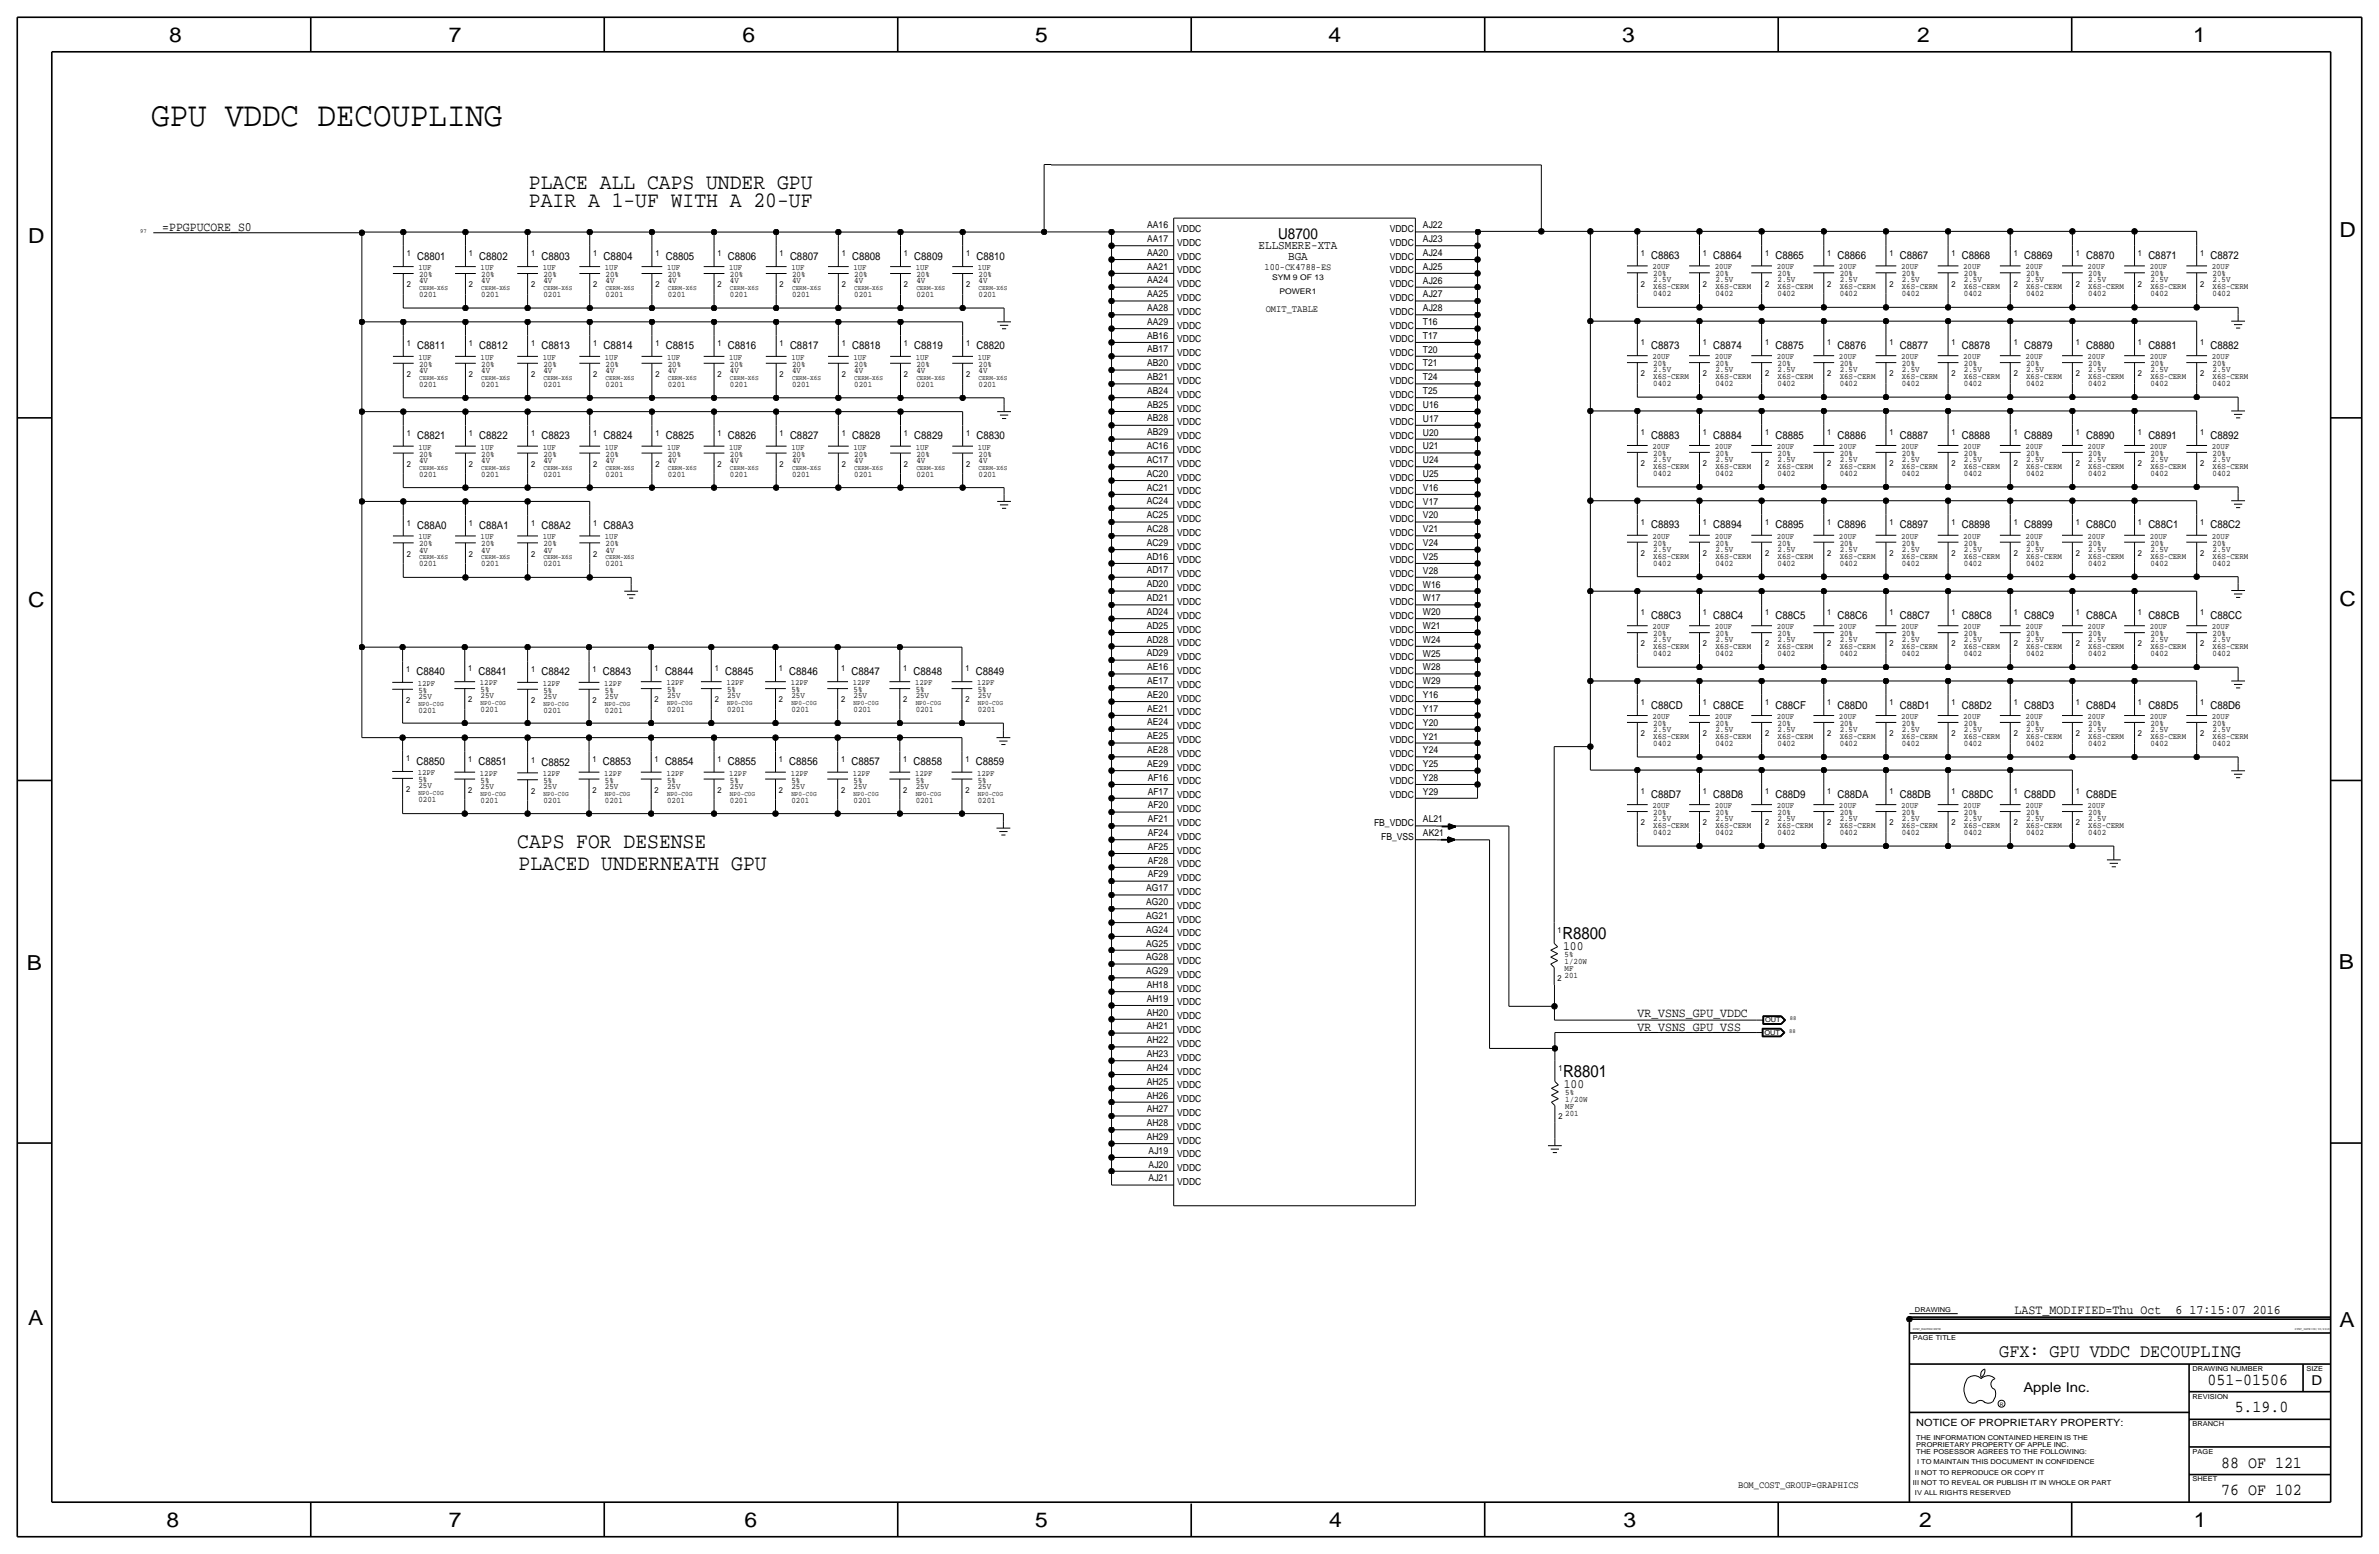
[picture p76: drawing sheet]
<svg xmlns="http://www.w3.org/2000/svg" width="875mm" height="572mm" viewBox="0 0 875 572" stroke-linecap="round" stroke-linejoin="round" font-family="sans-serif">
<defs><g id="words">
<text font-size="12.7" x="55.6" y="46.5">GPU VDDC DECOUPLING</text>
<g font-size="8.1">
<text x="194.6" y="69.6">PLACE ALL CAPS UNDER GPU</text>
<text x="194.6" y="76.2">PAIR A 1-UF WITH A 20-UF</text>
<text x="190.2" y="311.9">CAPS FOR DESENSE</text>
<text x="190.8" y="319.8">PLACED UNDERNEATH GPU</text>
</g>
<g font-size="7.6">
<text x="62.2" y="15.5">8</text>
<text x="165.1" y="15.5">7</text>
<text x="273" y="15.5">6</text>
<text x="380.7" y="15.5">5</text>
<text x="488.7" y="15.5">4</text>
<text x="596.6" y="15.5">3</text>
<text x="705.1" y="15.5">2</text>
<text x="806.7" y="15.5">1</text>
<text x="10.4" y="89.4">D</text>
<text x="860.5" y="87.1">D</text>
<text x="10.4" y="223.3">C</text>
<text x="860.6" y="222.8">C</text>
<text x="9.9" y="356.6">B</text>
<text x="860.3" y="356.4">B</text>
<text x="10.4" y="487.4">A</text>
<text x="860.6" y="488.2">A</text>
<text x="61.2" y="561.6">8</text>
<text x="165.1" y="561.6">7</text>
<text x="273.8" y="561.6">6</text>
<text x="380.7" y="561.6">5</text>
<text x="488.9" y="561.6">4</text>
<text x="597.2" y="561.6">3</text>
<text x="705.9" y="561.6">2</text>
<text x="806.9" y="561.6">1</text>
</g>
<text font-size="6.9" x="735.4" y="499.1">GFX: GPU VDDC DECOUPLING</text>
<g font-size="6.2">
<text x="574.7" y="345.4">R8800</text>
<text x="575" y="396.2">R8801</text>
<text x="811.9" y="509.3">051-01506</text>
<text x="822" y="519.4">5.19.0</text>
<text x="817" y="539.7">88 OF 121</text>
<text x="817" y="549.9">76 OF 102</text>
</g>
<text font-size="5.6" x="470.1" y="87.8">U8700</text>
<g font-size="5">
<text x="850.2" y="509.3">D</text>
<text x="744.2" y="511.8">Apple Inc.</text>
</g>
<g font-size="4.8">
<text x="741" y="483.1">LAST_MODIFIED=Thu Oct</text>
<text x="800.2" y="483.1">6 17:15:07 2016</text>
</g>
<g font-size="4.7">
<text x="59.7" y="85.1">=PPGPUCORE_S0</text>
<text x="575" y="349.2">100</text>
<text x="602.3" y="374.1">VR_VSNS_GPU_VDDC</text>
<text x="602.3" y="379.2">VR_VSNS_GPU_VSS</text>
<text x="575.2" y="400">100</text>
</g>
<g font-size="4.5">
<text x="462.9" y="91.6">ELLSMERE-XTA</text>
<text x="473.8" y="95.5">BGA</text>
</g>
<g font-size="4.1">
<text x="222" y="95.5">C8804</text>
<text x="222" y="128.5">C8814</text>
<text x="222" y="161.5">C8824</text>
<text x="222" y="194.6">C88A3</text>
</g>
<g font-size="4">
<text x="153.4" y="95.5">C8801</text>
<text x="176.3" y="95.5">C8802</text>
<text x="199.1" y="95.5">C8803</text>
<text x="244.9" y="95.5">C8805</text>
<text x="267.7" y="95.5">C8806</text>
<text x="290.6" y="95.5">C8807</text>
<text x="313.4" y="95.5">C8808</text>
<text x="336.3" y="95.5">C8809</text>
<text x="359.2" y="95.5">C8810</text>
<text x="607.3" y="95.3">C8863</text>
<text x="630.2" y="95.3">C8864</text>
<text x="653" y="95.3">C8865</text>
<text x="675.9" y="95.3">C8866</text>
<text x="698.8" y="95.3">C8867</text>
<text x="721.6" y="95.3">C8868</text>
<text x="744.5" y="95.3">C8869</text>
<text x="767.3" y="95.3">C8870</text>
<text x="790.2" y="95.3">C8871</text>
<text x="813.1" y="95.3">C8872</text>
<text x="153.4" y="128.5">C8811</text>
<text x="176.3" y="128.5">C8812</text>
<text x="199.1" y="128.5">C8813</text>
<text x="244.9" y="128.5">C8815</text>
<text x="267.7" y="128.5">C8816</text>
<text x="290.6" y="128.5">C8817</text>
<text x="313.4" y="128.5">C8818</text>
<text x="336.3" y="128.5">C8819</text>
<text x="359.2" y="128.5">C8820</text>
<text x="607.3" y="128.3">C8873</text>
<text x="630.2" y="128.3">C8874</text>
<text x="653" y="128.3">C8875</text>
<text x="675.9" y="128.3">C8876</text>
<text x="698.8" y="128.3">C8877</text>
<text x="721.6" y="128.3">C8878</text>
<text x="744.5" y="128.3">C8879</text>
<text x="767.3" y="128.3">C8880</text>
<text x="790.2" y="128.3">C8881</text>
<text x="813.1" y="128.3">C8882</text>
<text x="153.4" y="161.5">C8821</text>
<text x="176.3" y="161.5">C8822</text>
<text x="199.1" y="161.5">C8823</text>
<text x="244.9" y="161.5">C8825</text>
<text x="267.7" y="161.5">C8826</text>
<text x="290.6" y="161.5">C8827</text>
<text x="313.4" y="161.5">C8828</text>
<text x="336.3" y="161.5">C8829</text>
<text x="359.2" y="161.5">C8830</text>
<text x="607.3" y="161.3">C8883</text>
<text x="630.2" y="161.3">C8884</text>
<text x="653" y="161.3">C8885</text>
<text x="675.9" y="161.3">C8886</text>
<text x="698.8" y="161.3">C8887</text>
<text x="721.6" y="161.3">C8888</text>
<text x="744.5" y="161.3">C8889</text>
<text x="767.3" y="161.3">C8890</text>
<text x="790.2" y="161.3">C8891</text>
<text x="813.1" y="161.3">C8892</text>
<text x="153.4" y="194.6">C88A0</text>
<text x="176.3" y="194.6">C88A1</text>
<text x="199.1" y="194.6">C88A2</text>
<text x="607.3" y="194.3">C8893</text>
<text x="630.2" y="194.3">C8894</text>
<text x="653" y="194.3">C8895</text>
<text x="675.9" y="194.3">C8896</text>
<text x="698.8" y="194.3">C8897</text>
<text x="721.6" y="194.3">C8898</text>
<text x="744.5" y="194.3">C8899</text>
<text x="767.3" y="194.3">C88C0</text>
<text x="790.2" y="194.3">C88C1</text>
<text x="813.1" y="194.3">C88C2</text>
<text x="607.3" y="227.6">C88C3</text>
<text x="630.2" y="227.6">C88C4</text>
<text x="653" y="227.6">C88C5</text>
<text x="675.9" y="227.6">C88C6</text>
<text x="698.8" y="227.6">C88C7</text>
<text x="721.6" y="227.6">C88C8</text>
<text x="744.5" y="227.6">C88C9</text>
<text x="767.3" y="227.6">C88CA</text>
<text x="790.2" y="227.6">C88CB</text>
<text x="813.1" y="227.6">C88CC</text>
<text x="153.2" y="248.4">C8840</text>
<text x="176" y="248.2">C8841</text>
<text x="199.1" y="248.4">C8842</text>
<text x="221.7" y="248.4">C8843</text>
<text x="244.6" y="248.2">C8844</text>
<text x="266.7" y="248.2">C8845</text>
<text x="290.3" y="248.2">C8846</text>
<text x="313.2" y="248.2">C8847</text>
<text x="336" y="248.2">C8848</text>
<text x="358.9" y="248.2">C8849</text>
<text x="607.3" y="260.6">C88CD</text>
<text x="630.2" y="260.6">C88CE</text>
<text x="653" y="260.6">C88CF</text>
<text x="675.9" y="260.6">C88D0</text>
<text x="698.8" y="260.6">C88D1</text>
<text x="721.6" y="260.6">C88D2</text>
<text x="744.5" y="260.6">C88D3</text>
<text x="767.3" y="260.6">C88D4</text>
<text x="790.2" y="260.6">C88D5</text>
<text x="813.1" y="260.6">C88D6</text>
<text x="153.2" y="281.2">C8850</text>
<text x="176" y="281.4">C8851</text>
<text x="199.1" y="281.7">C8852</text>
<text x="221.7" y="281.4">C8853</text>
<text x="244.6" y="281.4">C8854</text>
<text x="267.7" y="281.4">C8855</text>
<text x="290.3" y="281.4">C8856</text>
<text x="313.2" y="281.4">C8857</text>
<text x="336" y="281.4">C8858</text>
<text x="358.9" y="281.4">C8859</text>
<text x="607.3" y="293.4">C88D7</text>
<text x="630.2" y="293.4">C88D8</text>
<text x="653" y="293.4">C88D9</text>
<text x="675.9" y="293.4">C88DA</text>
<text x="698.8" y="293.4">C88DB</text>
<text x="721.6" y="293.4">C88DC</text>
<text x="744.5" y="293.4">C88DD</text>
<text x="767.3" y="293.4">C88DE</text>
</g>
<text font-size="3.7" x="704.8" y="524.5">NOTICE OF PROPRIETARY PROPERTY:</text>
<g font-size="3.6">
<text x="465.5" y="114.8">OMIT_TABLE</text>
<text x="639.3" y="547.1">BOM_COST_GROUP=GRAPHICS</text>
</g>
<g font-size="3.5">
<text x="422" y="83.9">AA16</text>
<text x="523.4" y="84">AJ22</text>
<text x="422" y="89">AA17</text>
<text x="433" y="85.3">VDDC</text>
<text x="511.2" y="85.3">VDDC</text>
<text x="523.4" y="89">AJ23</text>
<text x="422" y="94">AA20</text>
<text x="433" y="90.4">VDDC</text>
<text x="433" y="95.5">VDDC</text>
<text x="511.2" y="90.4">VDDC</text>
<text x="511.2" y="95.4">VDDC</text>
<text x="523.4" y="94.1">AJ24</text>
<text x="422" y="99.1">AA21</text>
<text x="433" y="100.5">VDDC</text>
<text x="465.1" y="99.3">100-CK4788-ES</text>
<text x="511.2" y="100.5">VDDC</text>
<text x="523.4" y="99.2">AJ25</text>
<text x="422" y="104.2">AA24</text>
<text x="433" y="105.6">VDDC</text>
<text x="511.2" y="105.6">VDDC</text>
<text x="523.4" y="104.3">AJ26</text>
<text x="422" y="109.3">AA25</text>
<text x="433" y="110.7">VDDC</text>
<text x="511.2" y="110.7">VDDC</text>
<text x="523.4" y="109.4">AJ27</text>
<text x="422" y="119.4">AA29</text>
<text x="422" y="114.4">AA28</text>
<text x="433" y="115.8">VDDC</text>
<text x="511.2" y="115.8">VDDC</text>
<text x="523.4" y="119.5">T16</text>
<text x="523.4" y="114.5">AJ28</text>
<text x="422" y="124.5">AB16</text>
<text x="433" y="125.9">VDDC</text>
<text x="433" y="120.9">VDDC</text>
<text x="511.2" y="120.8">VDDC</text>
<text x="511.2" y="125.9">VDDC</text>
<text x="523.4" y="124.6">T17</text>
<text x="422" y="129.6">AB17</text>
<text x="433" y="131">VDDC</text>
<text x="511.2" y="131">VDDC</text>
<text x="523.4" y="129.7">T20</text>
<text x="422" y="134.7">AB20</text>
<text x="433" y="136.1">VDDC</text>
<text x="511.2" y="136.1">VDDC</text>
<text x="523.4" y="134.8">T21</text>
<text x="422" y="139.8">AB21</text>
<text x="433" y="141.2">VDDC</text>
<text x="511.2" y="141.2">VDDC</text>
<text x="523.4" y="139.9">T24</text>
<text x="422" y="149.9">AB25</text>
<text x="422" y="144.8">AB24</text>
<text x="433" y="146.3">VDDC</text>
<text x="511.2" y="146.2">VDDC</text>
<text x="523.4" y="144.9">T25</text>
<text x="422" y="155">AB28</text>
<text x="433" y="151.3">VDDC</text>
<text x="511.2" y="151.3">VDDC</text>
<text x="523.4" y="155.1">U17</text>
<text x="523.4" y="150">U16</text>
<text x="422" y="160.1">AB29</text>
<text x="433" y="156.4">VDDC</text>
<text x="433" y="161.5">VDDC</text>
<text x="511.2" y="156.4">VDDC</text>
<text x="511.2" y="161.5">VDDC</text>
<text x="523.4" y="160.2">U20</text>
<text x="421.8" y="165.2">AC16</text>
<text x="433" y="166.6">VDDC</text>
<text x="511.2" y="166.6">VDDC</text>
<text x="523.4" y="165.3">U21</text>
<text x="421.8" y="170.3">AC17</text>
<text x="433" y="171.7">VDDC</text>
<text x="511.2" y="171.7">VDDC</text>
<text x="523.4" y="170.4">U24</text>
<text x="421.8" y="175.3">AC20</text>
<text x="433" y="176.7">VDDC</text>
<text x="511.2" y="176.7">VDDC</text>
<text x="523.4" y="175.4">U25</text>
<text x="421.8" y="185.5">AC24</text>
<text x="421.8" y="180.4">AC21</text>
<text x="433" y="181.8">VDDC</text>
<text x="511.2" y="181.8">VDDC</text>
<text x="523.4" y="185.6">V17</text>
<text x="523.4" y="180.5">V16</text>
<text x="421.8" y="190.6">AC25</text>
<text x="433" y="192">VDDC</text>
<text x="433" y="186.9">VDDC</text>
<text x="511.2" y="186.9">VDDC</text>
<text x="511.2" y="192">VDDC</text>
<text x="523.4" y="190.7">V20</text>
<text x="421.8" y="195.7">AC28</text>
<text x="433" y="197.1">VDDC</text>
<text x="511.2" y="197.1">VDDC</text>
<text x="523.4" y="195.8">V21</text>
<text x="421.8" y="200.7">AC29</text>
<text x="433" y="202.1">VDDC</text>
<text x="511.2" y="202.1">VDDC</text>
<text x="523.4" y="200.8">V24</text>
<text x="421.8" y="205.8">AD16</text>
<text x="433" y="207.2">VDDC</text>
<text x="511.2" y="207.2">VDDC</text>
<text x="523.4" y="205.9">V25</text>
<text x="421.8" y="216">AD20</text>
<text x="421.8" y="210.9">AD17</text>
<text x="433" y="212.3">VDDC</text>
<text x="511.2" y="212.3">VDDC</text>
<text x="523.4" y="211">V28</text>
<text x="421.8" y="221.1">AD21</text>
<text x="433" y="217.4">VDDC</text>
<text x="511.2" y="217.4">VDDC</text>
<text x="523.4" y="221.2">W17</text>
<text x="523.4" y="216.1">W16</text>
<text x="421.8" y="226.2">AD24</text>
<text x="433" y="222.5">VDDC</text>
<text x="433" y="227.5">VDDC</text>
<text x="511.2" y="222.5">VDDC</text>
<text x="511.2" y="227.5">VDDC</text>
<text x="523.4" y="226.2">W20</text>
<text x="421.8" y="231.2">AD25</text>
<text x="433" y="232.6">VDDC</text>
<text x="511.2" y="232.6">VDDC</text>
<text x="523.4" y="231.3">W21</text>
<text x="421.8" y="236.3">AD28</text>
<text x="433" y="237.7">VDDC</text>
<text x="511.2" y="237.7">VDDC</text>
<text x="523.4" y="236.4">W24</text>
<text x="421.8" y="241.4">AD29</text>
<text x="433" y="242.8">VDDC</text>
<text x="511.2" y="242.8">VDDC</text>
<text x="523.4" y="241.5">W25</text>
<text x="422" y="251.6">AE17</text>
<text x="422" y="246.5">AE16</text>
<text x="433" y="247.9">VDDC</text>
<text x="511.2" y="247.9">VDDC</text>
<text x="523.4" y="251.7">W29</text>
<text x="523.4" y="246.6">W28</text>
<text x="422" y="256.6">AE20</text>
<text x="433" y="252.9">VDDC</text>
<text x="511.2" y="252.9">VDDC</text>
<text x="523.4" y="256.7">Y16</text>
<text x="422" y="261.7">AE21</text>
<text x="433" y="258">VDDC</text>
<text x="433" y="263.1">VDDC</text>
<text x="511.2" y="258">VDDC</text>
<text x="511.2" y="263.1">VDDC</text>
<text x="523.4" y="261.8">Y17</text>
<text x="422" y="266.8">AE24</text>
<text x="433" y="268.2">VDDC</text>
<text x="511.2" y="268.2">VDDC</text>
<text x="523.4" y="266.9">Y20</text>
<text x="422" y="271.9">AE25</text>
<text x="433" y="273.3">VDDC</text>
<text x="511.2" y="273.3">VDDC</text>
<text x="523.4" y="272">Y21</text>
<text x="422" y="277">AE28</text>
<text x="433" y="278.3">VDDC</text>
<text x="511.2" y="278.3">VDDC</text>
<text x="523.4" y="277.1">Y24</text>
<text x="422" y="282">AE29</text>
<text x="422.1" y="287.1">AF16</text>
<text x="433" y="283.4">VDDC</text>
<text x="511.2" y="283.4">VDDC</text>
<text x="523.4" y="287.2">Y28</text>
<text x="523.4" y="282.1">Y25</text>
<text x="422.1" y="292.2">AF17</text>
<text x="433" y="293.6">VDDC</text>
<text x="433" y="288.5">VDDC</text>
<text x="511.2" y="288.5">VDDC</text>
<text x="511.2" y="293.6">VDDC</text>
<text x="523.4" y="292.3">Y29</text>
<text x="422.1" y="297.3">AF20</text>
<text x="433" y="298.7">VDDC</text>
<text x="422.1" y="302.4">AF21</text>
<text x="433" y="303.7">VDDC</text>
<text x="505.4" y="303.7">FB_VDDC</text>
<text x="523.4" y="302.3">AL21</text>
<text x="422.1" y="307.5">AF24</text>
<text x="433" y="308.8">VDDC</text>
<text x="508" y="308.8">FB_VSS</text>
<text x="523.4" y="307.4">AK21</text>
<text x="422.1" y="317.6">AF28</text>
<text x="422.1" y="312.5">AF25</text>
<text x="433" y="313.9">VDDC</text>
<text x="422.1" y="322.7">AF29</text>
<text x="433" y="319">VDDC</text>
<text x="421.6" y="327.8">AG17</text>
<text x="433" y="324">VDDC</text>
<text x="433" y="329.1">VDDC</text>
<text x="421.6" y="332.9">AG20</text>
<text x="433" y="334.2">VDDC</text>
<text x="421.6" y="337.9">AG21</text>
<text x="433" y="339.3">VDDC</text>
<text x="421.6" y="343">AG24</text>
<text x="433" y="344.4">VDDC</text>
<text x="421.6" y="353.2">AG28</text>
<text x="421.6" y="348.1">AG25</text>
<text x="433" y="349.4">VDDC</text>
<text x="421.6" y="358.3">AG29</text>
<text x="433" y="354.5">VDDC</text>
<text x="433" y="359.6">VDDC</text>
<text x="421.8" y="363.3">AH18</text>
<text x="433" y="364.7">VDDC</text>
<text x="421.8" y="368.4">AH19</text>
<text x="433" y="369.8">VDDC</text>
<text x="421.8" y="373.5">AH20</text>
<text x="433" y="374.9">VDDC</text>
<text x="421.8" y="383.7">AH22</text>
<text x="421.8" y="378.6">AH21</text>
<text x="433" y="379.9">VDDC</text>
<text x="421.8" y="388.8">AH23</text>
<text x="433" y="385">VDDC</text>
<text x="421.8" y="393.8">AH24</text>
<text x="433" y="390.1">VDDC</text>
<text x="433" y="395.2">VDDC</text>
<text x="421.8" y="398.9">AH25</text>
<text x="433" y="400.3">VDDC</text>
<text x="421.8" y="404">AH26</text>
<text x="433" y="405.3">VDDC</text>
<text x="421.8" y="409.1">AH27</text>
<text x="433" y="410.4">VDDC</text>
<text x="421.8" y="419.2">AH29</text>
<text x="421.8" y="414.2">AH28</text>
<text x="433" y="415.5">VDDC</text>
<text x="422.5" y="424.3">AJ19</text>
<text x="433" y="420.6">VDDC</text>
<text x="433" y="425.7">VDDC</text>
<text x="422.5" y="429.4">AJ20</text>
<text x="433" y="430.7">VDDC</text>
<text x="422.5" y="434.5">AJ21</text>
<text x="433" y="435.8">VDDC</text>
</g>
<g font-size="3.1">
<text x="149.6" y="94.2">1</text>
<text x="172.5" y="94.2">1</text>
<text x="195.3" y="94.2">1</text>
<text x="218.2" y="94.2">1</text>
<text x="241" y="94.2">1</text>
<text x="263.9" y="94.2">1</text>
<text x="286.8" y="94.2">1</text>
<text x="309.6" y="94.2">1</text>
<text x="332.5" y="94.2">1</text>
<text x="355.3" y="94.2">1</text>
<text x="603.5" y="94">1</text>
<text x="626.4" y="94">1</text>
<text x="649.2" y="94">1</text>
<text x="672.1" y="94">1</text>
<text x="694.9" y="94">1</text>
<text x="717.8" y="94">1</text>
<text x="740.7" y="94">1</text>
<text x="763.5" y="94">1</text>
<text x="786.4" y="94">1</text>
<text x="809.2" y="94">1</text>
<text x="154.2" y="101.9">20%</text>
<text x="177" y="101.9">20%</text>
<text x="199.9" y="101.9">20%</text>
<text x="222.8" y="101.9">20%</text>
<text x="245.6" y="101.9">20%</text>
<text x="268.5" y="101.9">20%</text>
<text x="291.3" y="101.9">20%</text>
<text x="314.2" y="101.9">20%</text>
<text x="337.1" y="101.9">20%</text>
<text x="359.9" y="101.9">20%</text>
<text x="608.1" y="101.6">20%</text>
<text x="630.9" y="101.6">20%</text>
<text x="653.8" y="101.6">20%</text>
<text x="676.7" y="101.6">20%</text>
<text x="699.5" y="101.6">20%</text>
<text x="722.4" y="101.6">20%</text>
<text x="745.2" y="101.6">20%</text>
<text x="768.1" y="101.6">20%</text>
<text x="791" y="101.6">20%</text>
<text x="813.8" y="101.6">20%</text>
<text x="149.6" y="105.7">2</text>
<text x="154.2" y="104.1">4V</text>
<text x="172.5" y="105.7">2</text>
<text x="177" y="104.1">4V</text>
<text x="195.3" y="105.7">2</text>
<text x="199.9" y="104.1">4V</text>
<text x="218.2" y="105.7">2</text>
<text x="222.8" y="104.1">4V</text>
<text x="241" y="105.7">2</text>
<text x="245.6" y="104.1">4V</text>
<text x="263.9" y="105.7">2</text>
<text x="268.5" y="104.1">4V</text>
<text x="286.8" y="105.7">2</text>
<text x="291.3" y="104.1">4V</text>
<text x="309.6" y="105.7">2</text>
<text x="314.2" y="104.1">4V</text>
<text x="332.5" y="105.7">2</text>
<text x="337.1" y="104.1">4V</text>
<text x="355.3" y="105.7">2</text>
<text x="359.9" y="104.1">4V</text>
<text x="603.5" y="105.4">2</text>
<text x="608.1" y="103.9">2.5V</text>
<text x="608.1" y="106.4">X6S-CERM</text>
<text x="626.4" y="105.4">2</text>
<text x="630.9" y="103.9">2.5V</text>
<text x="630.9" y="106.4">X6S-CERM</text>
<text x="649.2" y="105.4">2</text>
<text x="653.8" y="106.4">X6S-CERM</text>
<text x="653.8" y="103.9">2.5V</text>
<text x="672.1" y="105.4">2</text>
<text x="676.7" y="103.9">2.5V</text>
<text x="676.7" y="106.4">X6S-CERM</text>
<text x="694.9" y="105.4">2</text>
<text x="699.5" y="103.9">2.5V</text>
<text x="699.5" y="106.4">X6S-CERM</text>
<text x="717.8" y="105.4">2</text>
<text x="722.4" y="103.9">2.5V</text>
<text x="722.4" y="106.4">X6S-CERM</text>
<text x="740.7" y="105.4">2</text>
<text x="745.2" y="103.9">2.5V</text>
<text x="745.2" y="106.4">X6S-CERM</text>
<text x="763.5" y="105.4">2</text>
<text x="768.1" y="103.9">2.5V</text>
<text x="768.1" y="106.4">X6S-CERM</text>
<text x="786.4" y="105.4">2</text>
<text x="791" y="103.9">2.5V</text>
<text x="791" y="106.4">X6S-CERM</text>
<text x="809.2" y="105.4">2</text>
<text x="813.8" y="103.9">2.5V</text>
<text x="813.8" y="106.4">X6S-CERM</text>
<text x="154.2" y="109.2">0201</text>
<text x="177" y="109.2">0201</text>
<text x="199.9" y="109.2">0201</text>
<text x="222.8" y="109.2">0201</text>
<text x="245.6" y="109.2">0201</text>
<text x="268.5" y="109.2">0201</text>
<text x="291.3" y="109.2">0201</text>
<text x="314.2" y="109.2">0201</text>
<text x="337.1" y="109.2">0201</text>
<text x="359.9" y="109.2">0201</text>
<text x="608.1" y="109">0402</text>
<text x="630.9" y="109">0402</text>
<text x="653.8" y="109">0402</text>
<text x="676.7" y="109">0402</text>
<text x="699.5" y="109">0402</text>
<text x="722.4" y="109">0402</text>
<text x="745.2" y="109">0402</text>
<text x="768.1" y="109">0402</text>
<text x="791" y="109">0402</text>
<text x="813.8" y="109">0402</text>
<text x="149.6" y="127.3">1</text>
<text x="172.5" y="127.3">1</text>
<text x="195.3" y="127.3">1</text>
<text x="218.2" y="127.3">1</text>
<text x="241" y="127.3">1</text>
<text x="263.9" y="127.3">1</text>
<text x="286.8" y="127.3">1</text>
<text x="309.6" y="127.3">1</text>
<text x="332.5" y="127.3">1</text>
<text x="355.3" y="127.3">1</text>
<text x="603.5" y="127">1</text>
<text x="626.4" y="127">1</text>
<text x="649.2" y="127">1</text>
<text x="672.1" y="127">1</text>
<text x="694.9" y="127">1</text>
<text x="717.8" y="127">1</text>
<text x="740.7" y="127">1</text>
<text x="763.5" y="127">1</text>
<text x="786.4" y="127">1</text>
<text x="809.2" y="127">1</text>
<text x="154.2" y="134.9">20%</text>
<text x="154.2" y="137.2">4V</text>
<text x="177" y="137.2">4V</text>
<text x="177" y="134.9">20%</text>
<text x="199.9" y="137.2">4V</text>
<text x="199.9" y="134.9">20%</text>
<text x="222.8" y="134.9">20%</text>
<text x="222.8" y="137.2">4V</text>
<text x="245.6" y="137.2">4V</text>
<text x="245.6" y="134.9">20%</text>
<text x="268.5" y="137.2">4V</text>
<text x="268.5" y="134.9">20%</text>
<text x="291.3" y="134.9">20%</text>
<text x="291.3" y="137.2">4V</text>
<text x="314.2" y="134.9">20%</text>
<text x="314.2" y="137.2">4V</text>
<text x="337.1" y="137.2">4V</text>
<text x="337.1" y="134.9">20%</text>
<text x="359.9" y="134.9">20%</text>
<text x="359.9" y="137.2">4V</text>
<text x="608.1" y="136.9">2.5V</text>
<text x="608.1" y="134.6">20%</text>
<text x="630.9" y="134.6">20%</text>
<text x="630.9" y="136.9">2.5V</text>
<text x="653.8" y="136.9">2.5V</text>
<text x="653.8" y="134.6">20%</text>
<text x="676.7" y="136.9">2.5V</text>
<text x="676.7" y="134.6">20%</text>
<text x="699.5" y="136.9">2.5V</text>
<text x="699.5" y="134.6">20%</text>
<text x="722.4" y="136.9">2.5V</text>
<text x="722.4" y="134.6">20%</text>
<text x="745.2" y="136.9">2.5V</text>
<text x="745.2" y="134.6">20%</text>
<text x="768.1" y="136.9">2.5V</text>
<text x="768.1" y="134.6">20%</text>
<text x="791" y="136.9">2.5V</text>
<text x="791" y="134.6">20%</text>
<text x="813.8" y="136.9">2.5V</text>
<text x="813.8" y="134.6">20%</text>
<text x="149.6" y="138.7">2</text>
<text x="154.2" y="142.2">0201</text>
<text x="172.5" y="138.7">2</text>
<text x="177" y="142.2">0201</text>
<text x="195.3" y="138.7">2</text>
<text x="199.9" y="142.2">0201</text>
<text x="218.2" y="138.7">2</text>
<text x="222.8" y="142.2">0201</text>
<text x="241" y="138.7">2</text>
<text x="245.6" y="142.2">0201</text>
<text x="263.9" y="138.7">2</text>
<text x="268.5" y="142.2">0201</text>
<text x="286.8" y="138.7">2</text>
<text x="291.3" y="142.2">0201</text>
<text x="309.6" y="138.7">2</text>
<text x="314.2" y="142.2">0201</text>
<text x="332.5" y="138.7">2</text>
<text x="337.1" y="142.2">0201</text>
<text x="355.3" y="138.7">2</text>
<text x="359.9" y="142.2">0201</text>
<text x="603.5" y="138.4">2</text>
<text x="608.1" y="139.4">X6S-CERM</text>
<text x="608.1" y="142">0402</text>
<text x="626.4" y="138.4">2</text>
<text x="630.9" y="142">0402</text>
<text x="630.9" y="139.4">X6S-CERM</text>
<text x="649.2" y="138.4">2</text>
<text x="653.8" y="139.4">X6S-CERM</text>
<text x="653.8" y="142">0402</text>
<text x="672.1" y="138.4">2</text>
<text x="676.7" y="139.4">X6S-CERM</text>
<text x="676.7" y="142">0402</text>
<text x="694.9" y="138.4">2</text>
<text x="699.5" y="139.4">X6S-CERM</text>
<text x="699.5" y="142">0402</text>
<text x="717.8" y="138.4">2</text>
<text x="722.4" y="139.4">X6S-CERM</text>
<text x="722.4" y="142">0402</text>
<text x="740.7" y="138.4">2</text>
<text x="745.2" y="139.4">X6S-CERM</text>
<text x="745.2" y="142">0402</text>
<text x="763.5" y="138.4">2</text>
<text x="768.1" y="139.4">X6S-CERM</text>
<text x="768.1" y="142">0402</text>
<text x="786.4" y="138.4">2</text>
<text x="791" y="139.4">X6S-CERM</text>
<text x="791" y="142">0402</text>
<text x="809.2" y="138.4">2</text>
<text x="813.8" y="139.4">X6S-CERM</text>
<text x="813.8" y="142">0402</text>
<text x="149.6" y="160.3">1</text>
<text x="172.5" y="160.3">1</text>
<text x="195.3" y="160.3">1</text>
<text x="218.2" y="160.3">1</text>
<text x="241" y="160.3">1</text>
<text x="263.9" y="160.3">1</text>
<text x="286.8" y="160.3">1</text>
<text x="309.6" y="160.3">1</text>
<text x="332.5" y="160.3">1</text>
<text x="355.3" y="160.3">1</text>
<text x="603.5" y="160">1</text>
<text x="626.4" y="160">1</text>
<text x="649.2" y="160">1</text>
<text x="672.1" y="160">1</text>
<text x="694.9" y="160">1</text>
<text x="717.8" y="160">1</text>
<text x="740.7" y="160">1</text>
<text x="763.5" y="160">1</text>
<text x="786.4" y="160">1</text>
<text x="809.2" y="160">1</text>
<text x="154.2" y="167.9">20%</text>
<text x="177" y="167.9">20%</text>
<text x="199.9" y="167.9">20%</text>
<text x="222.8" y="167.9">20%</text>
<text x="245.6" y="167.9">20%</text>
<text x="268.5" y="167.9">20%</text>
<text x="291.3" y="167.9">20%</text>
<text x="314.2" y="167.9">20%</text>
<text x="337.1" y="167.9">20%</text>
<text x="359.9" y="167.9">20%</text>
<text x="608.1" y="167.6">20%</text>
<text x="630.9" y="167.6">20%</text>
<text x="653.8" y="167.6">20%</text>
<text x="676.7" y="167.6">20%</text>
<text x="699.5" y="167.6">20%</text>
<text x="722.4" y="167.6">20%</text>
<text x="745.2" y="167.6">20%</text>
<text x="768.1" y="167.6">20%</text>
<text x="791" y="167.6">20%</text>
<text x="813.8" y="167.6">20%</text>
<text x="149.6" y="171.7">2</text>
<text x="154.2" y="170.2">4V</text>
<text x="172.5" y="171.7">2</text>
<text x="177" y="170.2">4V</text>
<text x="195.3" y="171.7">2</text>
<text x="199.9" y="170.2">4V</text>
<text x="218.2" y="171.7">2</text>
<text x="222.8" y="170.2">4V</text>
<text x="241" y="171.7">2</text>
<text x="245.6" y="170.2">4V</text>
<text x="263.9" y="171.7">2</text>
<text x="268.5" y="170.2">4V</text>
<text x="286.8" y="171.7">2</text>
<text x="291.3" y="170.2">4V</text>
<text x="309.6" y="171.7">2</text>
<text x="314.2" y="170.2">4V</text>
<text x="332.5" y="171.7">2</text>
<text x="337.1" y="170.2">4V</text>
<text x="355.3" y="171.7">2</text>
<text x="359.9" y="170.2">4V</text>
<text x="603.5" y="171.5">2</text>
<text x="608.1" y="169.9">2.5V</text>
<text x="608.1" y="172.5">X6S-CERM</text>
<text x="626.4" y="171.4">2</text>
<text x="630.9" y="169.9">2.5V</text>
<text x="630.9" y="172.5">X6S-CERM</text>
<text x="649.2" y="171.4">2</text>
<text x="653.8" y="169.9">2.5V</text>
<text x="653.8" y="172.5">X6S-CERM</text>
<text x="672.1" y="171.5">2</text>
<text x="676.7" y="172.5">X6S-CERM</text>
<text x="676.7" y="169.9">2.5V</text>
<text x="694.9" y="171.5">2</text>
<text x="699.5" y="169.9">2.5V</text>
<text x="699.5" y="172.5">X6S-CERM</text>
<text x="717.8" y="171.5">2</text>
<text x="722.4" y="169.9">2.5V</text>
<text x="722.4" y="172.5">X6S-CERM</text>
<text x="740.7" y="171.5">2</text>
<text x="745.2" y="169.9">2.5V</text>
<text x="745.2" y="172.5">X6S-CERM</text>
<text x="763.5" y="171.5">2</text>
<text x="768.1" y="169.9">2.5V</text>
<text x="768.1" y="172.5">X6S-CERM</text>
<text x="786.4" y="171.5">2</text>
<text x="791" y="172.5">X6S-CERM</text>
<text x="791" y="169.9">2.5V</text>
<text x="809.2" y="171.5">2</text>
<text x="813.8" y="169.9">2.5V</text>
<text x="813.8" y="172.5">X6S-CERM</text>
<text x="154.2" y="175.3">0201</text>
<text x="177" y="175.3">0201</text>
<text x="199.9" y="175.3">0201</text>
<text x="222.8" y="175.3">0201</text>
<text x="245.6" y="175.3">0201</text>
<text x="268.5" y="175.3">0201</text>
<text x="291.3" y="175.3">0201</text>
<text x="314.2" y="175.3">0201</text>
<text x="337.1" y="175.3">0201</text>
<text x="359.9" y="175.3">0201</text>
<text x="608.1" y="175">0402</text>
<text x="630.9" y="175">0402</text>
<text x="653.8" y="175">0402</text>
<text x="676.7" y="175">0402</text>
<text x="699.5" y="175">0402</text>
<text x="722.4" y="175">0402</text>
<text x="745.2" y="175">0402</text>
<text x="768.1" y="175">0402</text>
<text x="791" y="175">0402</text>
<text x="813.8" y="175">0402</text>
<text x="149.6" y="193.3">1</text>
<text x="172.5" y="193.3">1</text>
<text x="195.3" y="193.3">1</text>
<text x="218.2" y="193.3">1</text>
<text x="603.5" y="193">1</text>
<text x="626.4" y="193">1</text>
<text x="649.2" y="193">1</text>
<text x="672.1" y="193">1</text>
<text x="694.9" y="193">1</text>
<text x="717.8" y="193">1</text>
<text x="740.7" y="193">1</text>
<text x="763.5" y="193">1</text>
<text x="786.4" y="193">1</text>
<text x="809.2" y="193">1</text>
<text x="154.2" y="200.9">20%</text>
<text x="154.2" y="203.2">4V</text>
<text x="177" y="200.9">20%</text>
<text x="177" y="203.2">4V</text>
<text x="199.9" y="203.2">4V</text>
<text x="199.9" y="200.9">20%</text>
<text x="222.8" y="203.2">4V</text>
<text x="222.8" y="200.9">20%</text>
<text x="608.1" y="202.9">2.5V</text>
<text x="608.1" y="200.7">20%</text>
<text x="630.9" y="202.9">2.5V</text>
<text x="630.9" y="200.7">20%</text>
<text x="653.8" y="202.9">2.5V</text>
<text x="653.8" y="200.7">20%</text>
<text x="676.7" y="202.9">2.5V</text>
<text x="676.7" y="200.7">20%</text>
<text x="699.5" y="202.9">2.5V</text>
<text x="699.5" y="200.7">20%</text>
<text x="722.4" y="202.9">2.5V</text>
<text x="722.4" y="200.7">20%</text>
<text x="745.2" y="202.9">2.5V</text>
<text x="745.2" y="200.7">20%</text>
<text x="768.1" y="200.7">20%</text>
<text x="768.1" y="202.9">2.5V</text>
<text x="791" y="202.9">2.5V</text>
<text x="791" y="200.7">20%</text>
<text x="813.8" y="202.9">2.5V</text>
<text x="813.8" y="200.7">20%</text>
<text x="149.6" y="204.7">2</text>
<text x="154.2" y="208.3">0201</text>
<text x="172.5" y="204.7">2</text>
<text x="177" y="208.3">0201</text>
<text x="195.3" y="204.7">2</text>
<text x="199.9" y="208.3">0201</text>
<text x="218.2" y="204.7">2</text>
<text x="222.8" y="208.3">0201</text>
<text x="603.5" y="204.5">2</text>
<text x="608.1" y="205.5">X6S-CERM</text>
<text x="608.1" y="208">0402</text>
<text x="626.4" y="204.5">2</text>
<text x="630.9" y="205.5">X6S-CERM</text>
<text x="630.9" y="208">0402</text>
<text x="649.2" y="204.5">2</text>
<text x="653.8" y="205.5">X6S-CERM</text>
<text x="653.8" y="208">0402</text>
<text x="672.1" y="204.5">2</text>
<text x="676.7" y="205.5">X6S-CERM</text>
<text x="676.7" y="208">0402</text>
<text x="694.9" y="204.5">2</text>
<text x="699.5" y="205.5">X6S-CERM</text>
<text x="699.5" y="208">0402</text>
<text x="717.8" y="204.5">2</text>
<text x="722.4" y="205.5">X6S-CERM</text>
<text x="722.4" y="208">0402</text>
<text x="740.7" y="204.5">2</text>
<text x="745.2" y="205.5">X6S-CERM</text>
<text x="745.2" y="208">0402</text>
<text x="763.5" y="204.5">2</text>
<text x="768.1" y="205.5">X6S-CERM</text>
<text x="768.1" y="208">0402</text>
<text x="786.4" y="204.5">2</text>
<text x="791" y="205.5">X6S-CERM</text>
<text x="791" y="208">0402</text>
<text x="809.2" y="204.5">2</text>
<text x="813.8" y="205.5">X6S-CERM</text>
<text x="813.8" y="208">0402</text>
<text x="603.5" y="226.3">1</text>
<text x="626.4" y="226.3">1</text>
<text x="649.2" y="226.3">1</text>
<text x="672.1" y="226.3">1</text>
<text x="694.9" y="226.3">1</text>
<text x="717.8" y="226.3">1</text>
<text x="740.7" y="226.3">1</text>
<text x="763.5" y="226.3">1</text>
<text x="786.4" y="226.3">1</text>
<text x="809.2" y="226.3">1</text>
<text x="608.1" y="233.9">20%</text>
<text x="630.9" y="233.9">20%</text>
<text x="653.8" y="233.9">20%</text>
<text x="676.7" y="233.9">20%</text>
<text x="699.5" y="233.9">20%</text>
<text x="722.4" y="233.9">20%</text>
<text x="745.2" y="233.9">20%</text>
<text x="768.1" y="233.9">20%</text>
<text x="791" y="233.9">20%</text>
<text x="813.8" y="233.9">20%</text>
<text x="603.5" y="237.7">2</text>
<text x="608.1" y="238.8">X6S-CERM</text>
<text x="608.1" y="236.2">2.5V</text>
<text x="626.4" y="237.7">2</text>
<text x="630.9" y="238.8">X6S-CERM</text>
<text x="630.9" y="236.2">2.5V</text>
<text x="649.2" y="237.7">2</text>
<text x="653.8" y="238.8">X6S-CERM</text>
<text x="653.8" y="236.2">2.5V</text>
<text x="672.1" y="237.7">2</text>
<text x="676.7" y="236.2">2.5V</text>
<text x="676.7" y="238.8">X6S-CERM</text>
<text x="694.9" y="237.7">2</text>
<text x="699.5" y="236.2">2.5V</text>
<text x="699.5" y="238.8">X6S-CERM</text>
<text x="717.8" y="237.7">2</text>
<text x="722.4" y="238.8">X6S-CERM</text>
<text x="722.4" y="236.2">2.5V</text>
<text x="740.7" y="237.7">2</text>
<text x="745.2" y="236.2">2.5V</text>
<text x="745.2" y="238.8">X6S-CERM</text>
<text x="763.5" y="237.7">2</text>
<text x="768.1" y="238.8">X6S-CERM</text>
<text x="768.1" y="236.2">2.5V</text>
<text x="786.4" y="237.7">2</text>
<text x="791" y="238.8">X6S-CERM</text>
<text x="791" y="236.2">2.5V</text>
<text x="809.2" y="237.7">2</text>
<text x="813.8" y="238.8">X6S-CERM</text>
<text x="813.8" y="236.2">2.5V</text>
<text x="608.1" y="241.3">0402</text>
<text x="630.9" y="241.3">0402</text>
<text x="653.8" y="241.3">0402</text>
<text x="676.7" y="241.3">0402</text>
<text x="699.5" y="241.3">0402</text>
<text x="722.4" y="241.3">0402</text>
<text x="745.2" y="241.3">0402</text>
<text x="768.1" y="241.3">0402</text>
<text x="791" y="241.3">0402</text>
<text x="813.8" y="241.3">0402</text>
<text x="149.4" y="247.1">1</text>
<text x="172.2" y="246.9">1</text>
<text x="195.3" y="247.1">1</text>
<text x="217.9" y="247.1">1</text>
<text x="240.8" y="246.9">1</text>
<text x="262.9" y="246.9">1</text>
<text x="286.5" y="246.9">1</text>
<text x="309.4" y="246.9">1</text>
<text x="332.2" y="246.9">1</text>
<text x="355.1" y="246.9">1</text>
<text x="153.9" y="257">25V</text>
<text x="153.9" y="254.8">5%</text>
<text x="176.8" y="256.8">25V</text>
<text x="176.8" y="254.5">5%</text>
<text x="199.9" y="254.8">5%</text>
<text x="199.9" y="257">25V</text>
<text x="222.5" y="254.8">5%</text>
<text x="222.5" y="257">25V</text>
<text x="245.4" y="256.8">25V</text>
<text x="245.4" y="254.5">5%</text>
<text x="267.5" y="254.5">5%</text>
<text x="267.5" y="256.8">25V</text>
<text x="291.1" y="256.8">25V</text>
<text x="291.1" y="254.5">5%</text>
<text x="313.9" y="256.8">25V</text>
<text x="313.9" y="254.5">5%</text>
<text x="336.8" y="256.8">25V</text>
<text x="336.8" y="254.5">5%</text>
<text x="359.7" y="256.8">25V</text>
<text x="359.7" y="254.5">5%</text>
<text x="149.4" y="258.6">2</text>
<text x="153.9" y="262.1">0201</text>
<text x="172.2" y="258.3">2</text>
<text x="176.8" y="261.9">0201</text>
<text x="195.3" y="258.6">2</text>
<text x="199.9" y="262.1">0201</text>
<text x="217.9" y="258.6">2</text>
<text x="222.5" y="262.1">0201</text>
<text x="240.8" y="258.3">2</text>
<text x="245.4" y="261.9">0201</text>
<text x="262.9" y="258.3">2</text>
<text x="267.5" y="261.9">0201</text>
<text x="286.5" y="258.3">2</text>
<text x="291.1" y="261.9">0201</text>
<text x="309.4" y="258.3">2</text>
<text x="313.9" y="261.9">0201</text>
<text x="332.2" y="258.3">2</text>
<text x="336.8" y="261.9">0201</text>
<text x="355.1" y="258.3">2</text>
<text x="359.7" y="261.9">0201</text>
<text x="603.5" y="259.3">1</text>
<text x="626.4" y="259.3">1</text>
<text x="649.2" y="259.3">1</text>
<text x="672.1" y="259.3">1</text>
<text x="694.9" y="259.3">1</text>
<text x="717.8" y="259.3">1</text>
<text x="740.7" y="259.3">1</text>
<text x="763.5" y="259.3">1</text>
<text x="786.4" y="259.3">1</text>
<text x="809.2" y="259.3">1</text>
<text x="608.1" y="269.2">2.5V</text>
<text x="608.1" y="267">20%</text>
<text x="630.9" y="269.2">2.5V</text>
<text x="630.9" y="267">20%</text>
<text x="653.8" y="269.2">2.5V</text>
<text x="653.8" y="267">20%</text>
<text x="676.7" y="269.2">2.5V</text>
<text x="676.7" y="267">20%</text>
<text x="699.5" y="269.2">2.5V</text>
<text x="699.5" y="267">20%</text>
<text x="722.4" y="269.2">2.5V</text>
<text x="722.4" y="267">20%</text>
<text x="745.2" y="269.2">2.5V</text>
<text x="745.2" y="267">20%</text>
<text x="768.1" y="269.2">2.5V</text>
<text x="768.1" y="267">20%</text>
<text x="791" y="269.2">2.5V</text>
<text x="791" y="267">20%</text>
<text x="813.8" y="269.2">2.5V</text>
<text x="813.8" y="267">20%</text>
<text x="603.5" y="270.8">2</text>
<text x="608.1" y="271.8">X6S-CERM</text>
<text x="608.1" y="274.3">0402</text>
<text x="626.4" y="270.8">2</text>
<text x="630.9" y="271.8">X6S-CERM</text>
<text x="630.9" y="274.3">0402</text>
<text x="649.2" y="270.8">2</text>
<text x="653.8" y="271.8">X6S-CERM</text>
<text x="653.8" y="274.3">0402</text>
<text x="672.1" y="270.8">2</text>
<text x="676.7" y="271.8">X6S-CERM</text>
<text x="676.7" y="274.3">0402</text>
<text x="694.9" y="270.8">2</text>
<text x="699.5" y="271.8">X6S-CERM</text>
<text x="699.5" y="274.3">0402</text>
<text x="717.8" y="270.8">2</text>
<text x="722.4" y="271.8">X6S-CERM</text>
<text x="722.4" y="274.3">0402</text>
<text x="740.7" y="270.8">2</text>
<text x="745.2" y="271.8">X6S-CERM</text>
<text x="745.2" y="274.3">0402</text>
<text x="763.5" y="270.8">2</text>
<text x="768.1" y="271.8">X6S-CERM</text>
<text x="768.1" y="274.3">0402</text>
<text x="786.4" y="270.8">2</text>
<text x="791" y="271.8">X6S-CERM</text>
<text x="791" y="274.3">0402</text>
<text x="809.2" y="270.8">2</text>
<text x="813.8" y="271.8">X6S-CERM</text>
<text x="813.8" y="274.3">0402</text>
<text x="149.4" y="279.9">1</text>
<text x="172.2" y="280.2">1</text>
<text x="195.3" y="280.4">1</text>
<text x="217.9" y="280.2">1</text>
<text x="240.8" y="280.2">1</text>
<text x="263.9" y="280.2">1</text>
<text x="286.5" y="280.2">1</text>
<text x="309.4" y="280.2">1</text>
<text x="332.2" y="280.2">1</text>
<text x="355.1" y="280.2">1</text>
<text x="153.9" y="287.5">5%</text>
<text x="176.8" y="287.8">5%</text>
<text x="222.5" y="287.8">5%</text>
<text x="245.4" y="287.8">5%</text>
<text x="268.5" y="287.8">5%</text>
<text x="291.1" y="287.8">5%</text>
<text x="313.9" y="287.8">5%</text>
<text x="336.8" y="287.8">5%</text>
<text x="359.7" y="287.8">5%</text>
<text x="149.4" y="291.3">2</text>
<text x="153.9" y="289.8">25V</text>
<text x="172.2" y="291.6">2</text>
<text x="176.8" y="290.1">25V</text>
<text x="195.3" y="291.8">2</text>
<text x="199.9" y="290.3">25V</text>
<text x="199.9" y="288">5%</text>
<text x="217.9" y="291.6">2</text>
<text x="222.5" y="290.1">25V</text>
<text x="240.8" y="291.6">2</text>
<text x="245.4" y="290.1">25V</text>
<text x="263.9" y="291.6">2</text>
<text x="268.5" y="290.1">25V</text>
<text x="286.5" y="291.6">2</text>
<text x="291.1" y="290.1">25V</text>
<text x="309.4" y="291.6">2</text>
<text x="313.9" y="290.1">25V</text>
<text x="332.2" y="291.6">2</text>
<text x="336.8" y="290.1">25V</text>
<text x="355.1" y="291.6">2</text>
<text x="359.7" y="290.1">25V</text>
<text x="603.5" y="292.1">1</text>
<text x="626.4" y="292.1">1</text>
<text x="649.2" y="292.1">1</text>
<text x="672.1" y="292.1">1</text>
<text x="694.9" y="292.1">1</text>
<text x="717.8" y="292.1">1</text>
<text x="740.7" y="292.1">1</text>
<text x="763.5" y="292.1">1</text>
<text x="153.9" y="294.9">0201</text>
<text x="176.8" y="295.1">0201</text>
<text x="199.9" y="295.4">0201</text>
<text x="222.5" y="295.1">0201</text>
<text x="245.4" y="295.1">0201</text>
<text x="268.5" y="295.1">0201</text>
<text x="291.1" y="295.1">0201</text>
<text x="313.9" y="295.1">0201</text>
<text x="336.8" y="295.1">0201</text>
<text x="359.7" y="295.1">0201</text>
<text x="608.1" y="299.7">20%</text>
<text x="630.9" y="299.7">20%</text>
<text x="653.8" y="299.7">20%</text>
<text x="676.7" y="299.7">20%</text>
<text x="699.5" y="299.7">20%</text>
<text x="722.4" y="299.7">20%</text>
<text x="745.2" y="299.7">20%</text>
<text x="768.1" y="299.7">20%</text>
<text x="603.5" y="303.5">2</text>
<text x="608.1" y="302">2.5V</text>
<text x="608.1" y="304.5">X6S-CERM</text>
<text x="626.4" y="303.5">2</text>
<text x="630.9" y="302">2.5V</text>
<text x="630.9" y="304.5">X6S-CERM</text>
<text x="649.2" y="303.5">2</text>
<text x="653.8" y="302">2.5V</text>
<text x="653.8" y="304.5">X6S-CERM</text>
<text x="672.1" y="303.5">2</text>
<text x="676.7" y="302">2.5V</text>
<text x="676.7" y="304.5">X6S-CERM</text>
<text x="694.9" y="303.5">2</text>
<text x="699.5" y="304.5">X6S-CERM</text>
<text x="699.5" y="302">2.5V</text>
<text x="717.8" y="303.5">2</text>
<text x="722.4" y="302">2.5V</text>
<text x="722.4" y="304.5">X6S-CERM</text>
<text x="740.7" y="303.5">2</text>
<text x="745.2" y="302">2.5V</text>
<text x="745.2" y="304.5">X6S-CERM</text>
<text x="763.5" y="303.5">2</text>
<text x="768.1" y="304.5">X6S-CERM</text>
<text x="768.1" y="302">2.5V</text>
<text x="608.1" y="307.1">0402</text>
<text x="630.9" y="307.1">0402</text>
<text x="653.8" y="307.1">0402</text>
<text x="676.7" y="307.1">0402</text>
<text x="699.5" y="307.1">0402</text>
<text x="722.4" y="307.1">0402</text>
<text x="745.2" y="307.1">0402</text>
<text x="768.1" y="307.1">0402</text>
<text x="572.9" y="343.1">1</text>
<text x="575.5" y="352">5%</text>
<text x="575.5" y="359.6">201</text>
<text x="575.5" y="357.1">MF</text>
<text x="575.5" y="354.5">1/20W</text>
<text x="572.9" y="360.9">2</text>
<text x="573.2" y="393.9">1</text>
<text x="575.7" y="402.8">5%</text>
<text x="575.7" y="405.3">1/20W</text>
<text x="575.7" y="407.9">MF</text>
<text x="573.2" y="411.7">2</text>
<text x="575.7" y="410.4">201</text>
</g>
<g font-size="3">
<text x="153.9" y="99.3">1UF</text>
<text x="176.8" y="99.3">1UF</text>
<text x="199.6" y="99.3">1UF</text>
<text x="222.5" y="99.3">1UF</text>
<text x="245.4" y="99.3">1UF</text>
<text x="268.2" y="99.3">1UF</text>
<text x="291.1" y="99.3">1UF</text>
<text x="313.9" y="99.3">1UF</text>
<text x="336.8" y="99.3">1UF</text>
<text x="359.7" y="99.3">1UF</text>
<text x="607.8" y="99.1">20UF</text>
<text x="630.7" y="99.1">20UF</text>
<text x="653.5" y="99.1">20UF</text>
<text x="676.4" y="99.1">20UF</text>
<text x="699.3" y="99.1">20UF</text>
<text x="722.1" y="99.1">20UF</text>
<text x="745" y="99.1">20UF</text>
<text x="767.8" y="99.1">20UF</text>
<text x="790.7" y="99.1">20UF</text>
<text x="813.6" y="99.1">20UF</text>
<text x="153.9" y="132.3">1UF</text>
<text x="176.8" y="132.3">1UF</text>
<text x="199.6" y="132.3">1UF</text>
<text x="222.5" y="132.3">1UF</text>
<text x="245.4" y="132.3">1UF</text>
<text x="268.2" y="132.3">1UF</text>
<text x="291.1" y="132.3">1UF</text>
<text x="313.9" y="132.3">1UF</text>
<text x="336.8" y="132.3">1UF</text>
<text x="359.7" y="132.3">1UF</text>
<text x="607.8" y="132.1">20UF</text>
<text x="630.7" y="132.1">20UF</text>
<text x="653.5" y="132.1">20UF</text>
<text x="676.4" y="132.1">20UF</text>
<text x="699.3" y="132.1">20UF</text>
<text x="722.1" y="132.1">20UF</text>
<text x="745" y="132.1">20UF</text>
<text x="767.8" y="132.1">20UF</text>
<text x="790.7" y="132.1">20UF</text>
<text x="813.6" y="132.1">20UF</text>
<text x="153.9" y="165.4">1UF</text>
<text x="176.8" y="165.4">1UF</text>
<text x="199.6" y="165.4">1UF</text>
<text x="222.5" y="165.4">1UF</text>
<text x="245.4" y="165.4">1UF</text>
<text x="268.2" y="165.4">1UF</text>
<text x="291.1" y="165.4">1UF</text>
<text x="313.9" y="165.4">1UF</text>
<text x="336.8" y="165.4">1UF</text>
<text x="359.7" y="165.4">1UF</text>
<text x="607.8" y="165.1">20UF</text>
<text x="630.7" y="165.1">20UF</text>
<text x="653.5" y="165.1">20UF</text>
<text x="676.4" y="165.1">20UF</text>
<text x="699.3" y="165.1">20UF</text>
<text x="722.1" y="165.1">20UF</text>
<text x="745" y="165.1">20UF</text>
<text x="767.8" y="165.1">20UF</text>
<text x="790.7" y="165.1">20UF</text>
<text x="813.6" y="165.1">20UF</text>
<text x="153.9" y="198.4">1UF</text>
<text x="176.8" y="198.4">1UF</text>
<text x="199.6" y="198.4">1UF</text>
<text x="222.5" y="198.4">1UF</text>
<text x="607.8" y="198.1">20UF</text>
<text x="630.7" y="198.1">20UF</text>
<text x="653.5" y="198.1">20UF</text>
<text x="676.4" y="198.1">20UF</text>
<text x="699.3" y="198.1">20UF</text>
<text x="722.1" y="198.1">20UF</text>
<text x="745" y="198.1">20UF</text>
<text x="767.8" y="198.1">20UF</text>
<text x="790.7" y="198.1">20UF</text>
<text x="813.6" y="198.1">20UF</text>
<text x="607.8" y="231.4">20UF</text>
<text x="630.7" y="231.4">20UF</text>
<text x="653.5" y="231.4">20UF</text>
<text x="676.4" y="231.4">20UF</text>
<text x="699.3" y="231.4">20UF</text>
<text x="722.1" y="231.4">20UF</text>
<text x="745" y="231.4">20UF</text>
<text x="767.8" y="231.4">20UF</text>
<text x="790.7" y="231.4">20UF</text>
<text x="813.6" y="231.4">20UF</text>
<text x="176.5" y="252">12PF</text>
<text x="245.1" y="252">12PF</text>
<text x="267.2" y="252">12PF</text>
<text x="290.8" y="252">12PF</text>
<text x="313.7" y="252">12PF</text>
<text x="336.5" y="252">12PF</text>
<text x="359.4" y="252">12PF</text>
<text x="153.7" y="252.2">12PF</text>
<text x="199.6" y="252.2">12PF</text>
<text x="222.2" y="252.2">12PF</text>
<text x="607.8" y="264.4">20UF</text>
<text x="630.7" y="264.4">20UF</text>
<text x="653.5" y="264.4">20UF</text>
<text x="676.4" y="264.4">20UF</text>
<text x="699.3" y="264.4">20UF</text>
<text x="722.1" y="264.4">20UF</text>
<text x="745" y="264.4">20UF</text>
<text x="767.8" y="264.4">20UF</text>
<text x="790.7" y="264.4">20UF</text>
<text x="813.6" y="264.4">20UF</text>
<text x="153.7" y="285">12PF</text>
<text x="176.5" y="285.2">12PF</text>
<text x="199.6" y="285.5">12PF</text>
<text x="222.2" y="285.2">12PF</text>
<text x="245.1" y="285.2">12PF</text>
<text x="268.2" y="285.2">12PF</text>
<text x="290.8" y="285.2">12PF</text>
<text x="313.7" y="285.2">12PF</text>
<text x="336.5" y="285.2">12PF</text>
<text x="359.4" y="285.2">12PF</text>
<text x="607.8" y="297.2">20UF</text>
<text x="630.7" y="297.2">20UF</text>
<text x="653.5" y="297.2">20UF</text>
<text x="676.4" y="297.2">20UF</text>
<text x="699.3" y="297.2">20UF</text>
<text x="722.1" y="297.2">20UF</text>
<text x="745" y="297.2">20UF</text>
<text x="767.8" y="297.2">20UF</text>
</g>
<g font-size="2.9">
<text x="467.9" y="103.1">SYM 9 OF 13</text>
<text x="470.6" y="108.2">POWER1</text>
</g>
<g font-size="2.5">
<text x="154.2" y="106.7">CERM-X6S</text>
<text x="177" y="106.7">CERM-X6S</text>
<text x="199.9" y="106.7">CERM-X6S</text>
<text x="222.8" y="106.7">CERM-X6S</text>
<text x="245.6" y="106.7">CERM-X6S</text>
<text x="268.5" y="106.7">CERM-X6S</text>
<text x="291.3" y="106.7">CERM-X6S</text>
<text x="314.2" y="106.7">CERM-X6S</text>
<text x="337.1" y="106.7">CERM-X6S</text>
<text x="359.9" y="106.7">CERM-X6S</text>
<text x="154.2" y="139.7">CERM-X6S</text>
<text x="177" y="139.7">CERM-X6S</text>
<text x="199.9" y="139.7">CERM-X6S</text>
<text x="222.8" y="139.7">CERM-X6S</text>
<text x="245.6" y="139.7">CERM-X6S</text>
<text x="268.5" y="139.7">CERM-X6S</text>
<text x="291.3" y="139.7">CERM-X6S</text>
<text x="314.2" y="139.7">CERM-X6S</text>
<text x="337.1" y="139.7">CERM-X6S</text>
<text x="359.9" y="139.7">CERM-X6S</text>
<text x="154.2" y="172.7">CERM-X6S</text>
<text x="177" y="172.7">CERM-X6S</text>
<text x="199.9" y="172.7">CERM-X6S</text>
<text x="222.8" y="172.7">CERM-X6S</text>
<text x="245.6" y="172.7">CERM-X6S</text>
<text x="268.5" y="172.7">CERM-X6S</text>
<text x="291.3" y="172.7">CERM-X6S</text>
<text x="314.2" y="172.7">CERM-X6S</text>
<text x="337.1" y="172.7">CERM-X6S</text>
<text x="359.9" y="172.7">CERM-X6S</text>
<text x="154.2" y="205.7">CERM-X6S</text>
<text x="177" y="205.7">CERM-X6S</text>
<text x="199.9" y="205.7">CERM-X6S</text>
<text x="222.8" y="205.7">CERM-X6S</text>
<text x="153.9" y="259.6">NP0-C0G</text>
<text x="176.8" y="259.3">NP0-C0G</text>
<text x="199.9" y="259.6">NP0-C0G</text>
<text x="222.5" y="259.6">NP0-C0G</text>
<text x="245.4" y="259.3">NP0-C0G</text>
<text x="267.5" y="259.3">NP0-C0G</text>
<text x="291.1" y="259.3">NP0-C0G</text>
<text x="313.9" y="259.3">NP0-C0G</text>
<text x="336.8" y="259.3">NP0-C0G</text>
<text x="359.7" y="259.3">NP0-C0G</text>
<text x="153.9" y="292.4">NP0-C0G</text>
<text x="176.8" y="292.6">NP0-C0G</text>
<text x="199.9" y="292.9">NP0-C0G</text>
<text x="222.5" y="292.6">NP0-C0G</text>
<text x="245.4" y="292.6">NP0-C0G</text>
<text x="268.5" y="292.6">NP0-C0G</text>
<text x="291.1" y="292.6">NP0-C0G</text>
<text x="313.9" y="292.6">NP0-C0G</text>
<text x="336.8" y="292.6">NP0-C0G</text>
<text x="359.7" y="292.6">NP0-C0G</text>
<text x="649.2" y="375.9">OUT</text>
<text x="649" y="380.5">OUT</text>
<text x="704.3" y="482.6">DRAWING</text>
<text x="703.6" y="492.8">PAGE TITLE</text>
<text x="806.4" y="504.2">DRAWING NUMBER</text>
<text x="848.4" y="504.2">SIZE</text>
<text x="806.4" y="514.4">REVISION</text>
<text x="806.4" y="524.5">BRANCH</text>
<text x="704.8" y="532.1">PROPRIETARY PROPERTY OF APPLE INC.</text>
<text x="704.8" y="529.6">THE INFORMATION CONTAINED HEREIN IS THE</text>
<text x="704.9" y="534.7">THE POSESSOR AGREES TO THE FOLLOWING:</text>
<text x="705.1" y="538.5">I TO MAINTAIN THIS DOCUMENT IN CONFIDENCE</text>
<text x="806.4" y="534.7">PAGE</text>
<text x="704.3" y="542.3">II NOT TO REPRODUCE OR COPY IT</text>
<text x="806.5" y="544.8">SHEET</text>
<text x="703.6" y="546.1">III NOT TO REVEAL OR PUBLISH IT IN WHOLE OR PART</text>
<text x="704.3" y="549.9">IV ALL RIGHTS RESERVED</text>
</g>
<g font-size="2.3">
<text x="51.6" y="85.6">97</text>
<text x="658.3" y="375.2">88</text>
<text x="658.1" y="379.7">88</text>
</g>
<text font-size="1.8" x="735.6" y="516.9">R</text>
<g font-size="1.2">
<text x="703.6" y="488.9">SYNC_MASTER=PETE</text>
<text x="844.1" y="488.9">SYNC_DATE=08/30/2016</text>
</g>
</g></defs>
<g fill="none" stroke="#000" stroke-width=".37">
<path d="M384 60.5v24.8zM384 60.5h2.6zM386.6 60.5h.1M386.6 60.7h180.3zM566.9 60.7v24.4zM56.4 85.6h76.7zM133.1 85.3v.3zM133.1 85.6v32.8zM133.1 85.3h15.2zM144.5 98h7.6zM148.3 85.3h22.9zM148.3 85.3v5.1z"/>
<path d="M148.3 90.4v7.6zM167.4 98h7.6zM171.2 85.3v5.1zM171.2 90.4v7.6zM171.2 85.3h22.9zM190.2 98h7.7zM194.1 85.3h22.8zM194.1 85.3v5.1zM194.1 90.4v7.6zM213.1 98h7.6zM216.9 85.3h22.9zM216.9 85.3v5.1z"/>
<path d="M216.9 90.4v7.6zM236 98h7.6zM239.8 85.3h22.8zM239.8 85.3v5.1zM239.8 90.4v7.6zM258.8 98h7.6zM262.6 85.3h22.9zM262.6 85.3v5.1zM262.6 90.4v7.6zM281.7 98h7.6zM285.5 85.3h22.9zM285.5 85.3v5.1z"/>
<path d="M285.5 90.4v7.6zM304.5 98h7.7zM308.4 85.3h22.8zM308.4 85.3v5.1zM308.4 90.4v7.6zM327.4 98h7.6zM331.2 85.3h22.9zM331.2 85.3v5.1zM331.2 90.4v7.6zM350.3 98h7.6zM354.1 85.3v5.1zM354.1 90.4v7.6z"/>
<path d="M354.1 85.3h29.7zM383.8 85.3h.2zM383.8 85.3h.1M384 85.3h24.8zM408.8 95.5v5zM408.8 90.4v5.1zM408.8 85.3v5.1zM408.8 95.5h15.3zM408.8 90.4h15.3zM408.8 85.3h15.3zM424.1 90.4h7.6zM424.1 95.5h7.6z"/>
<path d="M424.1 85.3h7.6zM431.7 80.2v363.2zM431.7 80.2h88.9zM520.6 85.3h7.6zM520.6 90.4h7.6zM520.6 95.5h7.6zM520.6 80.2v363.2zM528.2 90.4h15.3zM528.2 95.5h15.3zM528.2 85.3h15.4zM543.5 90.4v5.1zM543.5 95.5v5z"/>
<path d="M543.6 90.4h.1M543.6 85.1h23.3zM543.6 85.1v.2zM543.6 85.3v5.1zM566.9 85.1h18.1zM585 85.1h17.2zM585 85.1v33zM598.4 97.8h7.6zM602.2 85.1v5.1zM602.2 90.2v7.6zM602.2 85.1h22.9zM621.3 97.8h7.6z"/>
<path d="M625.1 85.1h22.9zM625.1 85.1v5.1zM625.1 90.2v7.6zM644.1 97.8h7.7zM648 85.1h22.8zM648 85.1v5.1zM648 90.2v7.6zM667 97.8h7.6zM670.8 85.1h22.9zM670.8 85.1v5.1zM670.8 90.2v7.6zM689.9 97.8h7.6z"/>
<path d="M693.7 85.1h22.8zM693.7 85.1v5.1zM693.7 90.2v7.6zM712.7 97.8h7.6zM716.5 85.1h22.9zM716.5 85.1v5.1zM716.5 90.2v7.6zM735.6 97.8h7.6zM739.4 85.1v5.1zM739.4 90.2v7.6zM739.4 85.1h22.9zM758.4 97.8h7.7z"/>
<path d="M762.3 85.1h22.8zM762.3 85.1v5.1zM762.3 90.2v7.6zM781.3 97.8h7.6zM785.1 85.1h22.9zM785.1 85.1v5.1zM785.1 90.2v7.6zM804.2 97.8h7.6zM808 85.1v5.1zM808 90.2v7.6zM133.1 118.4v33zM133.1 118.4h15.2z"/>
<path d="M144.5 100.6h7.6zM148.3 113.3h22.9zM148.3 108.2v5.1zM148.3 118.4h22.9zM148.3 118.4v5zM148.3 100.6v7.6zM167.4 100.6h7.6zM171.2 108.2v5.1zM171.2 118.4v5zM171.2 100.6v7.6zM171.2 113.3h22.9zM171.2 118.4h22.9z"/>
<path d="M190.2 100.6h7.7zM194.1 113.3h22.8zM194.1 118.4h22.8zM194.1 108.2v5.1zM194.1 118.4v5zM194.1 100.6v7.6zM213.1 100.6h7.6zM216.9 113.3h22.9zM216.9 108.2v5.1zM216.9 118.4h22.9zM216.9 118.4v5zM216.9 100.6v7.6z"/>
<path d="M236 100.6h7.6zM239.8 108.2v5.1zM239.8 113.3h22.8zM239.8 118.4h22.8zM239.8 118.4v5zM239.8 100.6v7.6zM258.8 100.6h7.6zM262.6 108.2v5.1zM262.6 118.4h22.9zM262.6 118.4v5zM262.6 100.6v7.6zM262.6 113.3h22.9z"/>
<path d="M281.7 100.6h7.6zM285.5 113.3h22.9zM285.5 118.4h22.9zM285.5 108.2v5.1zM285.5 118.4v5zM285.5 100.6v7.6zM304.5 100.6h7.7zM308.4 113.3h22.8zM308.4 118.4h22.8zM308.4 108.2v5.1zM308.4 118.4v5zM308.4 100.6v7.6z"/>
<path d="M327.4 100.6h7.6zM331.2 113.3h22.9zM331.2 108.2v5.1zM331.2 118.4h22.9zM331.2 118.4v5zM331.2 100.6v7.6zM350.3 100.6h7.6zM354.1 108.2v5.1zM354.1 118.4v5zM354.1 100.6v7.6zM354.1 113.3h15.2zM366.8 118.4h5.1z"/>
<path d="M367.8 119.6h3zM369.3 113.3v2.5zM369.3 115.8v2.6zM408.8 115.8v5.1zM408.8 110.7v5.1zM408.8 105.6v5.1zM408.8 100.5v5.1zM408.8 115.8h15.3zM408.8 110.7h15.3zM408.8 105.6h15.3zM408.8 100.5h15.3zM424.1 100.5h7.6z"/>
<path d="M424.1 105.6h7.6zM424.1 115.8h7.6zM424.1 110.7h7.6zM520.6 100.5h7.6zM520.6 105.6h7.6zM520.6 110.7h7.6zM520.6 115.8h7.6zM528.2 100.5h15.3zM528.2 105.6h15.3zM528.2 110.7h15.3zM528.2 115.8h15.3zM543.5 100.5v5.1z"/>
<path d="M543.5 105.6v5.1zM543.5 110.7v5.1zM543.5 115.8v5.1zM585 118.1h17.2zM585 118.1v33zM598.4 100.3h7.6zM602.2 108v5zM602.2 118.1v5.1zM602.2 100.3v7.7zM602.2 113h22.9zM602.2 118.1h22.9zM621.3 100.3h7.6z"/>
<path d="M625.1 113h22.9zM625.1 118.1h22.9zM625.1 108v5zM625.1 118.1v5.1zM625.1 100.3v7.7zM644.1 100.3h7.7zM648 108v5zM648 118.1h22.8zM648 118.1v5.1zM648 100.3v7.7zM648 113h22.8zM667 100.3h7.6z"/>
<path d="M670.8 108v5zM670.8 113h22.9zM670.8 118.1h22.9zM670.8 118.1v5.1zM670.8 100.3v7.7zM689.9 100.3h7.6zM693.7 108v5zM693.7 118.1h22.8zM693.7 118.1v5.1zM693.7 100.3v7.7zM693.7 113h22.8zM712.7 100.3h7.6z"/>
<path d="M716.5 113h22.9zM716.5 118.1h22.9zM716.5 108v5zM716.5 118.1v5.1zM716.5 100.3v7.7zM735.6 100.3h7.6zM739.4 108v5zM739.4 118.1v5.1zM739.4 100.3v7.7zM739.4 113h22.9zM739.4 118.1h22.9zM758.4 100.3h7.7z"/>
<path d="M762.3 108v5zM762.3 118.1h22.8zM762.3 118.1v5.1zM762.3 100.3v7.7zM762.3 113h22.8zM781.3 100.3h7.6zM785.1 108v5zM785.1 118.1h22.9zM785.1 118.1v5.1zM785.1 100.3v7.7zM785.1 113h22.9zM804.2 100.3h7.6z"/>
<path d="M808 113h15.2zM808 108v5zM808 118.1v5.1zM808 100.3v7.7zM820.7 118.1h5.1zM821.7 119.4h3zM823.2 113v2.6zM823.2 115.6v2.5zM144.5 131.1h7.6zM144.5 133.6h7.6zM148.3 123.4v7.7zM148.3 133.6v7.6z"/>
<path d="M167.4 133.6h7.6zM167.4 131.1h7.6zM171.2 123.4v7.7zM171.2 133.6v7.6zM190.2 133.6h7.7zM190.2 131.1h7.7zM194.1 123.4v7.7zM194.1 133.6v7.6zM213.1 133.6h7.6zM213.1 131.1h7.6zM216.9 123.4v7.7zM216.9 133.6v7.6z"/>
<path d="M236 133.6h7.6zM236 131.1h7.6zM239.8 123.4v7.7zM239.8 133.6v7.6zM258.8 131.1h7.6zM258.8 133.6h7.6zM262.6 123.4v7.7zM262.6 133.6v7.6zM281.7 131.1h7.6zM281.7 133.6h7.6zM285.5 123.4v7.7zM285.5 133.6v7.6z"/>
<path d="M304.5 133.6h7.7zM304.5 131.1h7.7zM308.4 123.4v7.7zM308.4 133.6v7.6zM327.4 133.6h7.6zM327.4 131.1h7.6zM331.2 123.4v7.7zM331.2 133.6v7.6zM350.3 133.6h7.6zM350.3 131.1h7.6zM354.1 123.4v7.7zM354.1 133.6v7.6z"/>
<path d="M368.6 120.9h1.5zM408.8 136.1v5.1zM408.8 131v5.1zM408.8 125.9v5.1zM408.8 120.9v5zM408.8 136.1h15.3zM408.8 131h15.3zM408.8 125.9h15.3zM408.8 120.9h15.3zM424.1 125.9h7.6zM424.1 120.9h7.6zM424.1 131h7.6z"/>
<path d="M424.1 136.1h7.6zM520.6 131h7.6zM520.6 120.9h7.6zM520.6 125.9h7.6zM520.6 136.1h7.6zM528.2 120.9h15.3zM528.2 125.9h15.3zM528.2 131h15.3zM528.2 136.1h15.3zM543.5 120.9v5zM543.5 125.9v5.1zM543.5 131v5.1z"/>
<path d="M543.5 136.1v5.1zM598.4 130.8h7.6zM598.4 133.4h7.6zM602.2 123.2v7.6zM602.2 133.3v7.7zM621.3 133.4h7.6zM621.3 130.8h7.6zM625.1 123.2v7.6zM625.1 133.3v7.7zM644.1 133.4h7.7zM644.1 130.8h7.7zM648 123.2v7.6z"/>
<path d="M648 133.3v7.7zM667 133.4h7.6zM667 130.8h7.6zM670.8 123.2v7.6zM670.8 133.3v7.7zM689.9 133.4h7.6zM689.9 130.8h7.6zM693.7 123.2v7.6zM693.7 133.3v7.7zM712.7 130.8h7.6zM712.7 133.4h7.6zM716.5 123.2v7.6z"/>
<path d="M716.5 133.3v7.7zM735.6 133.4h7.6zM735.6 130.8h7.6zM739.4 123.2v7.6zM739.4 133.3v7.7zM758.4 130.8h7.7zM758.4 133.4h7.7zM762.3 123.2v7.6zM762.3 133.3v7.7zM781.3 130.8h7.6zM781.3 133.4h7.6zM785.1 123.2v7.6z"/>
<path d="M785.1 133.3v7.7zM804.2 130.8h7.6zM804.2 133.4h7.6zM808 123.2v7.6zM808 133.3v7.7zM822.5 120.7h1.5zM133.1 151.4v33zM133.1 151.4h15.2zM148.3 146.3h22.9zM148.3 141.2v5.1zM148.3 151.4h22.9zM148.3 151.4v5.1z"/>
<path d="M148.3 156.5v7.6zM171.2 141.2v5.1zM171.2 151.4v5.1zM171.2 156.5v7.6zM171.2 146.3h22.9zM171.2 151.4h22.9zM194.1 146.3h22.8zM194.1 151.4h22.8zM194.1 141.2v5.1zM194.1 151.4v5.1zM194.1 156.5v7.6zM216.9 146.3h22.9z"/>
<path d="M216.9 141.2v5.1zM216.9 151.4h22.9zM216.9 151.4v5.1zM216.9 156.5v7.6zM239.8 146.3h22.8zM239.8 141.2v5.1zM239.8 151.4h22.8zM239.8 151.4v5.1zM239.8 156.5v7.6zM262.6 141.2v5.1zM262.6 151.4h22.9zM262.6 151.4v5.1z"/>
<path d="M262.6 156.5v7.6zM262.6 146.3h22.9zM285.5 146.3h22.9zM285.5 151.4h22.9zM285.5 141.2v5.1zM285.5 151.4v5.1zM285.5 156.5v7.6zM308.4 146.3h22.8zM308.4 151.4h22.8zM308.4 141.2v5.1zM308.4 151.4v5.1zM308.4 156.5v7.6z"/>
<path d="M331.2 146.3h22.9zM331.2 141.2v5.1zM331.2 151.4h22.9zM331.2 151.4v5.1zM331.2 156.5v7.6zM354.1 141.2v5.1zM354.1 151.4v5.1zM354.1 156.5v7.6zM354.1 146.3h15.2zM366.8 151.4h5.1zM367.8 152.7h3zM368.6 153.9h1.5z"/>
<path d="M369.3 146.3v2.5zM369.3 148.8v2.6zM408.8 156.4v5.1zM408.8 151.3v5.1zM408.8 146.3v5zM408.8 141.2v5.1zM408.8 156.4h15.3zM408.8 151.3h15.3zM408.8 146.3h15.3zM408.8 141.2h15.3zM424.1 141.2h7.6zM424.1 156.4h7.6z"/>
<path d="M424.1 151.3h7.6zM424.1 146.3h7.6zM520.6 141.2h7.6zM520.6 146.3h7.6zM520.6 151.3h7.6zM520.6 156.4h7.6zM528.2 141.2h15.3zM528.2 146.3h15.3zM528.2 151.3h15.3zM528.2 156.4h15.3zM543.5 141.2v5.1zM543.5 146.3v5z"/>
<path d="M543.5 151.3v5.1zM543.5 156.4v5.1zM585 151.1h17.2zM585 151.1v33.1zM602.2 141v5.1zM602.2 151.1v5.1zM602.2 156.2v7.6zM602.2 146.1h22.9zM602.2 151.1h22.9zM625.1 146.1h22.9zM625.1 151.1h22.9zM625.1 141v5z"/>
<path d="M625.1 151.1v5.1zM625.1 156.2v7.6zM648 141v5.1zM648 151.1h22.8zM648 151.1v5.1zM648 156.2v7.6zM648 146.1h22.8zM670.8 146.1h22.9zM670.8 141v5.1zM670.8 151.1h22.9zM670.8 151.1v5.1zM670.8 156.2v7.6z"/>
<path d="M693.7 141v5.1zM693.7 151.1h22.8zM693.7 151.1v5.1zM693.7 156.2v7.6zM693.7 146.1h22.8zM716.5 146.1h22.9zM716.5 151.1h22.9zM716.5 141v5.1zM716.5 151.1v5.1zM716.5 156.2v7.6zM739.4 141v5zM739.4 151.1v5.1z"/>
<path d="M739.4 156.2v7.6zM739.4 146.1h22.9zM739.4 151.1h22.9zM762.3 141v5.1zM762.3 151.1h22.8zM762.3 151.1v5.1zM762.3 156.2v7.6zM762.3 146.1h22.8zM785.1 141v5.1zM785.1 151.1h22.9zM785.1 151.1v5.1zM785.1 156.2v7.6z"/>
<path d="M785.1 146.1h22.9zM808 146.1h15.2zM808 141v5.1zM808 151.1v5.1zM808 156.2v7.6zM820.7 151.1h5.1zM821.7 152.4h3zM822.5 153.7h1.5zM823.2 146.1v2.5zM823.2 148.6v2.5zM144.5 164.1h7.6zM144.5 166.6h7.6z"/>
<path d="M148.3 179.3h22.9zM148.3 174.2v5.1zM148.3 166.6v7.6zM167.4 166.6h7.6zM167.4 164.1h7.6zM171.2 174.2v5.1zM171.2 166.6v7.6zM171.2 179.3h22.9zM190.2 166.6h7.7zM190.2 164.1h7.7zM194.1 179.3h22.8zM194.1 174.2v5.1z"/>
<path d="M194.1 166.6v7.6zM213.1 166.6h7.6zM213.1 164.1h7.6zM216.9 179.3h22.9zM216.9 174.2v5.1zM216.9 166.6v7.6zM236 166.6h7.6zM236 164.1h7.6zM239.8 179.3h22.8zM239.8 174.2v5.1zM239.8 166.6v7.6zM258.8 164.1h7.6z"/>
<path d="M258.8 166.6h7.6zM262.6 174.2v5.1zM262.6 166.6v7.6zM262.6 179.3h22.9zM281.7 164.1h7.6zM281.7 166.6h7.6zM285.5 179.3h22.9zM285.5 174.2v5.1zM285.5 166.6v7.6zM304.5 166.6h7.7zM304.5 164.1h7.7zM308.4 179.3h22.8z"/>
<path d="M308.4 174.2v5.1zM308.4 166.6v7.6zM327.4 166.6h7.6zM327.4 164.1h7.6zM331.2 179.3h22.9zM331.2 174.2v5.1zM331.2 166.6v7.6zM350.3 166.6h7.6zM350.3 164.1h7.6zM354.1 174.2v5.1zM354.1 166.6v7.6zM354.1 179.3h15.2z"/>
<path d="M369.3 179.3v2.6zM408.8 176.7v5.1zM408.8 171.7v5zM408.8 166.6v5.1zM408.8 161.5v5.1zM408.8 176.7h15.3zM408.8 171.7h15.3zM408.8 166.6h15.3zM408.8 161.5h15.3zM424.1 166.6h7.6zM424.1 161.5h7.6zM424.1 171.7h7.6z"/>
<path d="M424.1 176.7h7.6zM520.6 176.7h7.6zM520.6 171.7h7.6zM520.6 166.6h7.6zM520.6 161.5h7.6zM528.2 161.5h15.3zM528.2 166.6h15.3zM528.2 171.7h15.3zM528.2 176.7h15.3zM543.5 161.5v5.1zM543.5 166.6v5.1zM543.5 171.7v5z"/>
<path d="M543.5 176.7v5.1zM598.4 163.8h7.6zM598.4 166.4h7.6zM602.2 174v5.1zM602.2 166.4v7.6zM602.2 179.1h22.9zM621.3 166.4h7.6zM621.3 163.8h7.6zM625.1 179.1h22.9zM625.1 174v5.1zM625.1 166.4v7.6zM644.1 166.4h7.7z"/>
<path d="M644.1 163.8h7.7zM648 174v5.1zM648 166.4v7.6zM648 179.1h22.8zM667 166.4h7.6zM667 163.8h7.6zM670.8 179.1h22.9zM670.8 174v5.1zM670.8 166.4v7.6zM689.9 166.4h7.6zM689.9 163.8h7.6zM693.7 174v5.1z"/>
<path d="M693.7 166.4v7.6zM693.7 179.1h22.8zM712.7 163.8h7.6zM712.7 166.4h7.6zM716.5 179.1h22.9zM716.5 174v5.1zM716.5 166.4v7.6zM735.6 166.4h7.6zM735.6 163.8h7.6zM739.4 174v5.1zM739.4 166.4v7.6zM739.4 179.1h22.9z"/>
<path d="M758.4 163.8h7.7zM758.4 166.4h7.7zM762.3 174v5.1zM762.3 166.4v7.6zM762.3 179.1h22.8zM781.3 163.8h7.6zM781.3 166.4h7.6zM785.1 174v5.1zM785.1 166.4v7.6zM785.1 179.1h22.9zM804.2 163.8h7.6zM804.2 166.4h7.6z"/>
<path d="M808 179.1h15.2zM808 174v5.1zM808 166.4v7.6zM823.2 179.1v2.5zM133.1 184.4v53.6zM133.1 184.4h15.2zM144.5 197.1h7.6zM144.5 199.6h7.6zM148.3 184.4h22.9zM148.3 184.4v5.1zM148.3 189.5v7.6zM148.3 199.6v7.7z"/>
<path d="M167.4 199.6h7.6zM167.4 197.1h7.6zM171.2 184.4v5.1zM171.2 189.5v7.6zM171.2 199.6v7.7zM171.2 184.4h22.9zM190.2 199.6h7.7zM190.2 197.1h7.7zM194.1 184.4h22.8zM194.1 184.4v5.1zM194.1 189.5v7.6zM194.1 199.6v7.7z"/>
<path d="M213.1 199.6h7.6zM213.1 197.1h7.6zM216.9 184.4v5.1zM216.9 189.5v7.6zM216.9 199.6v7.7zM366.8 184.4h5.1zM367.8 185.7h3zM368.6 186.9h1.5zM369.3 181.9v2.5zM408.8 197.1v5zM408.8 192v5.1zM408.8 186.9v5.1z"/>
<path d="M408.8 181.8v5.1zM408.8 197.1h15.3zM408.8 192h15.3zM408.8 186.9h15.3zM408.8 181.8h15.3zM424.1 181.8h7.6zM424.1 192h7.6zM424.1 186.9h7.6zM424.1 197.1h7.6zM520.6 181.8h7.6zM520.6 186.9h7.6zM520.6 192h7.6z"/>
<path d="M520.6 197.1h7.6zM528.2 181.8h15.3zM528.2 186.9h15.3zM528.2 192h15.3zM528.2 197.1h15.3zM543.5 181.8v5.1zM543.5 186.9v5.1zM543.5 192v5.1zM543.5 197.1v5zM585 184.2h17.2zM585 184.2v33.2zM598.4 196.9h7.6z"/>
<path d="M598.4 199.4h7.6zM602.2 184.2v5zM602.2 189.2v7.7zM602.2 199.4v7.6zM602.2 184.2h22.9zM621.3 199.4h7.6zM621.3 196.9h7.6zM625.1 184.2h22.9zM625.1 184.2v5zM625.1 189.2v7.7zM625.1 199.4v7.6zM644.1 199.4h7.7z"/>
<path d="M644.1 196.9h7.7zM648 184.2h22.8zM648 184.2v5zM648 189.2v7.7zM648 199.4v7.6zM667 199.4h7.6zM667 196.9h7.6zM670.8 184.2h22.9zM670.8 184.2v5zM670.8 189.2v7.7zM670.8 199.4v7.6zM689.9 199.4h7.6z"/>
<path d="M689.9 196.9h7.6zM693.7 184.2h22.8zM693.7 184.2v5zM693.7 189.2v7.7zM693.7 199.4v7.6zM712.7 196.9h7.6zM712.7 199.4h7.6zM716.5 184.2h22.9zM716.5 184.2v5zM716.5 189.2v7.7zM716.5 199.4v7.6zM735.6 199.4h7.6z"/>
<path d="M735.6 196.9h7.6zM739.4 184.2v5zM739.4 189.2v7.7zM739.4 199.4v7.6zM739.4 184.2h22.9zM758.4 196.9h7.7zM758.4 199.4h7.7zM762.3 184.2h22.8zM762.3 184.2v5zM762.3 189.2v7.7zM762.3 199.4v7.6zM781.3 196.9h7.6z"/>
<path d="M781.3 199.4h7.6zM785.1 184.2h22.9zM785.1 184.2v5zM785.1 189.2v7.7zM785.1 199.4v7.6zM804.2 196.9h7.6zM804.2 199.4h7.6zM808 184.2v5zM808 189.2v7.7zM808 199.4v7.6zM820.7 184.2h5.1zM821.7 185.4h3z"/>
<path d="M822.5 186.7h1.5zM823.2 181.6v2.6zM148.3 212.3h22.9zM148.3 207.3v5zM171.2 207.3v5zM171.2 212.3h22.9zM194.1 212.3h22.8zM194.1 207.3v5zM216.9 207.3v5zM216.9 212.3h15.3zM229.6 217.4h5.1zM230.6 218.7h3.1z"/>
<path d="M231.4 220h1.5zM232.2 212.3v2.6zM232.2 214.9v2.5zM408.8 217.4v5.1zM408.8 212.3v5.1zM408.8 207.2v5.1zM408.8 202.1v5.1zM408.8 217.4h15.3zM408.8 212.3h15.3zM408.8 207.2h15.3zM408.8 202.1h15.3zM424.1 217.4h7.6z"/>
<path d="M424.1 207.2h7.6zM424.1 202.1h7.6zM424.1 212.3h7.6zM520.6 212.3h7.6zM520.6 202.1h7.6zM520.6 207.2h7.6zM520.6 217.4h7.6zM528.2 202.1h15.3zM528.2 207.2h15.3zM528.2 212.3h15.3zM528.2 217.4h15.3zM543.5 202.1v5.1z"/>
<path d="M543.5 207.2v5.1zM543.5 212.3v5.1zM543.5 217.4v5.1zM585 217.4h17.2zM585 217.4v33zM602.2 207v5.1zM602.2 217.4v5.1zM602.2 212.1h22.9zM602.2 217.4h22.9zM625.1 212.1h22.9zM625.1 217.4h22.9zM625.1 207v5.1z"/>
<path d="M625.1 217.4v5.1zM648 207v5.1zM648 217.4h22.8zM648 217.4v5.1zM648 212.1h22.8zM670.8 212.1h22.9zM670.8 207v5.1zM670.8 217.4h22.9zM670.8 217.4v5.1zM693.7 207v5.1zM693.7 217.4h22.8zM693.7 217.4v5.1z"/>
<path d="M693.7 212.1h22.8zM716.5 212.1h22.9zM716.5 217.4h22.9zM716.5 207v5.1zM716.5 217.4v5.1zM739.4 207v5.1zM739.4 217.4v5.1zM739.4 212.1h22.9zM739.4 217.4h22.9zM762.3 207v5.1zM762.3 217.4h22.8zM762.3 217.4v5.1z"/>
<path d="M762.3 212.1h22.8zM785.1 207v5.1zM785.1 217.4h22.9zM785.1 217.4v5.1zM785.1 212.1h22.9zM808 212.1h15.2zM808 207v5.1zM808 217.4v5.1zM820.7 217.2h5.1zM821.7 218.4h3zM822.5 219.7h1.5zM823.2 212.1v2.5z"/>
<path d="M823.2 214.6v2.6zM133.1 238v33.3zM133.1 238h15zM148.1 238h22.8zM148.1 238v5.3zM170.9 238h23.2zM170.9 238v5.1zM194.1 238h22.6zM194.1 238v5.3zM216.7 238h22.8zM216.7 238v5.3zM239.5 238h22.1z"/>
<path d="M239.5 238v5.1zM261.6 238v5.1zM261.6 238h23.6zM285.2 238h22.9zM285.2 238v5.1zM308.1 238h22.9zM308.1 238v5.1zM331 238h22.8zM331 238v5.1zM353.8 238v5.1zM408.8 237.7v5.1zM408.8 232.6v5.1z"/>
<path d="M408.8 227.5v5.1zM408.8 222.5v5zM408.8 237.7h15.3zM408.8 232.6h15.3zM408.8 227.5h15.3zM408.8 222.5h15.3zM424.1 222.5h7.6zM424.1 232.6h7.6zM424.1 227.5h7.6zM424.1 237.7h7.6zM520.6 222.5h7.6zM520.6 227.5h7.6z"/>
<path d="M520.6 232.6h7.6zM520.6 237.7h7.6zM528.2 227.5h15.3zM528.2 232.6h15.3zM528.2 237.7h15.3zM528.2 222.5h15.3zM543.5 222.5v5zM543.5 227.5v5.1zM543.5 232.6v5.1zM543.5 237.7v5.1zM598.4 230.1h7.6zM598.4 232.7h7.6z"/>
<path d="M602.2 222.5v7.6zM602.2 232.7v7.6zM621.3 232.7h7.6zM621.3 230.1h7.6zM625.1 222.5v7.6zM625.1 232.7v7.6zM644.1 232.7h7.7zM644.1 230.1h7.7zM648 222.5v7.6zM648 232.7v7.6zM667 232.7h7.6zM667 230.1h7.6z"/>
<path d="M670.8 222.5v7.6zM670.8 232.7v7.6zM689.9 232.7h7.6zM689.9 230.1h7.6zM693.7 222.5v7.6zM693.7 232.7v7.6zM712.7 230.1h7.6zM712.7 232.7h7.6zM716.5 222.5v7.6zM716.5 232.7v7.6zM735.6 232.7h7.6zM735.6 230.1h7.6z"/>
<path d="M739.4 222.5v7.6zM739.4 232.7v7.6zM758.4 230.1h7.7zM758.4 232.7h7.7zM762.3 222.5v7.6zM762.3 232.7v7.6zM781.3 230.1h7.6zM781.3 232.7h7.6zM785.1 222.5v7.6zM785.1 232.7v7.6zM804.2 230.1h7.6zM804.2 232.7h7.6z"/>
<path d="M808 222.5v7.6zM808 232.7v7.6zM144.3 251h7.6zM144.3 253.5h7.6zM148.1 243.3v7.7zM148.1 253.5v7.6zM167.1 253.2h7.7zM167.1 250.7h7.7zM170.9 243.1v7.6zM170.9 253.2v7.7zM190.2 253.5h7.7zM190.2 251h7.7z"/>
<path d="M194.1 243.3v7.7zM194.1 253.5v7.6zM212.9 251h7.6zM212.9 253.5h7.6zM216.7 243.3v7.7zM216.7 253.5v7.6zM235.7 250.7h7.6zM235.7 253.2h7.6zM239.5 243.1v7.6zM239.5 253.2v7.7zM257.8 250.7h7.6zM257.8 253.2h7.6z"/>
<path d="M261.6 243.1v7.6zM261.6 253.2v7.7zM281.4 253.2h7.7zM281.4 250.7h7.7zM285.2 243.1v7.6zM285.2 253.2v7.7zM304.3 253.2h7.6zM304.3 250.7h7.6zM308.1 243.1v7.6zM308.1 253.2v7.7zM327.2 250.7h7.6zM327.2 253.2h7.6z"/>
<path d="M331 243.1v7.6zM331 253.2v7.7zM350 250.7h7.6zM350 253.2h7.6zM353.8 243.1v7.6zM353.8 253.2v7.7zM408.8 258v5.1zM408.8 252.9v5.1zM408.8 247.9v5zM408.8 242.8v5.1zM408.8 258h15.3zM408.8 252.9h15.3z"/>
<path d="M408.8 247.9h15.3zM408.8 242.8h15.3zM424.1 258h7.6zM424.1 242.8h7.6zM424.1 247.9h7.6zM424.1 252.9h7.6zM520.6 247.9h7.6zM520.6 242.8h7.6zM520.6 252.9h7.6zM520.6 258h7.6zM528.2 242.8h15.3zM528.2 247.9h15.3z"/>
<path d="M528.2 252.9h15.3zM528.2 258h15.3zM543.5 242.8v5.1zM543.5 247.9v5zM543.5 252.9v5.1zM543.5 258v5.1zM585 250.4h17.2zM585 250.4v24.2zM602.2 240.3v5.1zM602.2 250.4v5.1zM602.2 255.5v7.6zM602.2 245.4h22.9z"/>
<path d="M602.2 250.4h22.9zM625.1 245.4h22.9zM625.1 250.4h22.9zM625.1 240.3v5.1zM625.1 250.4v5.1zM625.1 255.5v7.6zM648 240.3v5.1zM648 250.4h22.8zM648 250.4v5.1zM648 255.5v7.6zM648 245.4h22.8zM670.8 245.4h22.9z"/>
<path d="M670.8 240.3v5.1zM670.8 250.4h22.9zM670.8 250.4v5.1zM670.8 255.5v7.6zM693.7 240.3v5.1zM693.7 250.4h22.8zM693.7 250.4v5.1zM693.7 255.5v7.6zM693.7 245.4h22.8zM716.5 245.4h22.9zM716.5 250.4h22.9zM716.5 240.3v5.1z"/>
<path d="M716.5 250.4v5.1zM716.5 255.5v7.6zM739.4 240.3v5.1zM739.4 250.4v5.1zM739.4 255.5v7.6zM739.4 245.4h22.9zM739.4 250.4h22.9zM762.3 240.3v5.1zM762.3 250.4h22.8zM762.3 250.4v5.1zM762.3 255.5v7.6zM762.3 245.4h22.8z"/>
<path d="M785.1 240.3v5.1zM785.1 250.4h22.9zM785.1 250.4v5.1zM785.1 255.5v7.6zM785.1 245.4h22.9zM808 245.4h15.2zM808 240.3v5.1zM808 250.4v5.1zM808 255.5v7.6zM820.7 250.4h5.1zM821.7 251.7h3zM822.5 253h1.5z"/>
<path d="M823.2 245.4v2.5zM823.2 247.9v2.5zM133.1 271.3h15zM148.1 265.9h22.8zM148.1 271.3h22.8zM148.1 261.1v4.8zM148.1 271.3v4.8zM148.1 276.1v7.6zM170.9 265.9h23.2zM170.9 260.9v5zM170.9 271.3h23.2zM170.9 271.3v5.1z"/>
<path d="M170.9 276.4v7.6zM194.1 265.9h22.6zM194.1 271.3h22.6zM194.1 261.1v4.8zM194.1 271.3v5.3zM194.1 276.6v7.6zM216.7 261.1v4.8zM216.7 271.3v5.1zM216.7 276.4v7.6zM216.7 265.9h22.8zM216.7 271.3h22.8zM239.5 265.9h22.1z"/>
<path d="M239.5 260.9v5zM239.5 271.3h23.1zM239.5 271.3v5.1zM239.5 276.4v7.6zM261.6 260.9v5zM261.6 265.9h23.6zM262.6 271.3h22.6zM262.6 271.3v5.1zM262.6 276.4v7.6zM285.2 265.9h22.9zM285.2 271.3h22.9zM285.2 260.9v5z"/>
<path d="M285.2 271.3v5.1zM285.2 276.4v7.6zM308.1 265.9h22.9zM308.1 271.3h22.9zM308.1 260.9v5zM308.1 271.3v5.1zM308.1 276.4v7.6zM331 260.9v5zM331 271.3h22.8zM331 271.3v5.1zM331 276.4v7.6zM331 265.9h22.8z"/>
<path d="M353.8 260.9v5zM353.8 271.3v5.1zM353.8 276.4v7.6zM353.8 265.9h15.3zM366.5 271.3h5.1zM367.5 272.5h3.1zM368.3 273.8h1.5zM369.1 265.9v2.8zM369.1 268.7v2.6zM408.8 278.3v5.1zM408.8 273.3v5zM408.8 268.2v5.1z"/>
<path d="M408.8 263.1v5.1zM408.8 278.3h15.3zM408.8 273.3h15.3zM408.8 268.2h15.3zM408.8 263.1h15.3zM424.1 263.1h7.6zM424.1 268.2h7.6zM424.1 273.3h7.6zM424.1 278.3h7.6zM520.6 278.3h7.6zM520.6 268.2h7.6zM520.6 263.1h7.6z"/>
<path d="M520.6 273.3h7.6zM528.2 263.1h15.3zM528.2 268.2h15.3zM528.2 273.3h15.3zM528.2 278.3h15.3zM543.5 263.1v5.1zM543.5 268.2v5.1zM543.5 273.3v5zM543.5 278.3v5.1zM571.7 274.6h13.3zM571.7 274.6v64.7zM585 274.6v8.6z"/>
<path d="M598.4 263.1h7.6zM598.4 265.7h7.6zM602.2 273.3v5.1zM602.2 265.7v7.6zM602.2 278.4h22.9zM621.3 265.7h7.6zM621.3 263.1h7.6zM625.1 278.4h22.9zM625.1 273.3v5.1zM625.1 265.7v7.6zM644.1 265.7h7.7zM644.1 263.1h7.7z"/>
<path d="M648 273.3v5.1zM648 265.7v7.6zM648 278.4h22.8zM667 265.7h7.6zM667 263.1h7.6zM670.8 278.4h22.9zM670.8 273.3v5.1zM670.8 265.7v7.6zM689.9 265.7h7.6zM689.9 263.1h7.6zM693.7 273.3v5.1zM693.7 265.7v7.6z"/>
<path d="M693.7 278.4h22.8zM712.7 263.1h7.6zM712.7 265.7h7.6zM716.5 278.4h22.9zM716.5 273.3v5.1zM716.5 265.7v7.6zM735.6 265.7h7.6zM735.6 263.1h7.6zM739.4 273.3v5.1zM739.4 265.7v7.6zM739.4 278.4h22.9zM758.4 263.1h7.7z"/>
<path d="M758.4 265.7h7.7zM762.3 273.3v5.1zM762.3 265.7v7.6zM762.3 278.4h22.8zM781.3 263.1h7.6zM781.3 265.7h7.6zM785.1 273.3v5.1zM785.1 265.7v7.6zM785.1 278.4h22.9zM804.2 263.1h7.6zM804.2 265.7h7.6zM808 278.4h15.2z"/>
<path d="M808 273.3v5.1zM808 265.7v7.6zM823.2 278.4v2.5zM144.3 283.7h7.6zM144.3 286.3h7.6zM148.1 299.2h22.8zM148.1 293.9v5.3zM148.1 286.3v7.6zM167.1 286.5h7.7zM167.1 284h7.7zM170.9 299.2h23.2zM170.9 294.1v5.1z"/>
<path d="M170.9 286.5v7.6zM190.2 286.8h7.7zM190.2 284.2h7.7zM194.1 299.2h22.6zM194.1 294.4v4.8zM194.1 286.8v7.6zM212.9 284h7.6zM212.9 286.5h7.6zM216.7 294.1v5.1zM216.7 286.5v7.6zM216.7 299.2h22.8zM235.7 284h7.6z"/>
<path d="M235.7 286.5h7.6zM239.5 294.1v5.1zM239.5 299.2h23.1zM239.5 286.5v7.6zM258.8 284h7.6zM258.8 286.5h7.6zM262.6 294.1v5.1zM262.6 286.5v7.6zM262.6 299.2h22.6zM281.4 286.5h7.7zM281.4 284h7.7zM285.2 299.2h22.9z"/>
<path d="M285.2 294.1v5.1zM285.2 286.5v7.6zM304.3 286.5h7.6zM304.3 284h7.6zM308.1 299.2h22.9zM308.1 294.1v5.1zM308.1 286.5v7.6zM327.2 284h7.6zM327.2 286.5h7.6zM331 294.1v5.1zM331 286.5v7.6zM331 299.2h22.8z"/>
<path d="M350 284h7.6zM350 286.5h7.6zM353.8 294.1v5.1zM353.8 286.5v7.6zM353.8 299.2h15.3zM369.1 299.2v2.8zM408.8 298.7v5zM408.8 293.6v5.1zM408.8 288.5v5.1zM408.8 283.4v5.1zM408.8 298.7h15.3zM408.8 293.6h15.3z"/>
<path d="M408.8 288.5h15.3zM408.8 283.4h15.3zM424.1 283.4h7.6zM424.1 293.6h7.6zM424.1 288.5h7.6zM424.1 298.7h7.6zM520.6 283.4h7.6zM520.6 288.5h7.6zM520.6 293.6h7.6zM528.2 283.4h15.3zM528.2 288.5h15.3zM528.2 293.6h15.3z"/>
<path d="M543.5 283.4v5.1zM543.5 288.5v5.1zM585 283.2h17.2zM598.4 295.9h7.6zM598.4 298.5h7.6zM602.2 283.2v5.1zM602.2 288.3v7.6zM602.2 298.4v7.7zM602.2 283.2h22.9zM621.3 298.5h7.6zM621.3 295.9h7.6zM625.1 283.2h22.9z"/>
<path d="M625.1 283.2v5.1zM625.1 288.3v7.6zM625.1 298.4v7.7zM644.1 298.5h7.7zM644.1 295.9h7.7zM648 283.2h22.8zM648 283.2v5.1zM648 288.3v7.6zM648 298.4v7.7zM667 298.5h7.6zM667 295.9h7.6zM670.8 283.2h22.9z"/>
<path d="M670.8 283.2v5.1zM670.8 288.3v7.6zM670.8 298.4v7.7zM689.9 298.5h7.6zM689.9 295.9h7.6zM693.7 283.2h22.8zM693.7 283.2v5.1zM693.7 288.3v7.6zM693.7 298.4v7.7zM712.7 295.9h7.6zM712.7 298.5h7.6zM716.5 283.2h22.9z"/>
<path d="M716.5 283.2v5.1zM716.5 288.3v7.6zM716.5 298.4v7.7zM735.6 298.5h7.6zM735.6 295.9h7.6zM739.4 283.2v5.1zM739.4 288.3v7.6zM739.4 298.4v7.7zM739.4 283.2h22.9zM758.4 295.9h7.7zM758.4 298.5h7.7zM762.3 283.2v5.1z"/>
<path d="M762.3 288.3v7.6zM762.3 298.4v7.7zM820.7 283.5h5.1zM821.7 284.7h3zM822.5 286h1.5zM823.2 280.9v2.6zM366.5 304.5h5.1zM367.5 305.8h3.1zM368.3 307.1h1.5zM369.1 302v2.5zM408.8 319v5.1zM408.8 313.9v5.1z"/>
<path d="M408.8 308.8v5.1zM408.8 303.7v5.1zM408.8 319h15.3zM408.8 313.9h15.3zM408.8 308.8h15.3zM408.8 303.7h15.3zM424.1 308.8h7.6zM424.1 303.7h7.6zM424.1 313.9h7.6zM424.1 319h7.6zM520.6 303.7h7.6zM520.6 308.8h7.6z"/>
<path d="M528.2 308.8h.3zM528.2 303.8h26.8zM528.2 303.7h.1M528.5 308.9h19.4zM528.5 308.8h.1M547.9 308.9v76.7zM555 303.8v66.3zM602.2 306.1v5.1zM602.2 311.2h22.9zM625.1 311.2h22.9zM625.1 306.1v5zM648 306.1v5.1z"/>
<path d="M648 311.2h22.8zM670.8 311.2h22.9zM670.8 306.1v5.1zM693.7 306.1v5.1zM693.7 311.2h22.8zM716.5 311.2h22.9zM716.5 306.1v5.1zM739.4 306.1v5zM739.4 311.2h22.9zM762.3 311.2h15.2zM762.3 306.1v5.1zM775 316.2h5z"/>
<path d="M776 317.5h3zM776.7 318.8h1.6zM777.5 311.2v2.5zM777.5 313.7v2.5zM408.8 339.3v5.1zM408.8 334.2v5.1zM408.8 329.1v5.1zM408.8 324.1v5zM408.8 339.3h15.3zM408.8 334.2h15.3zM408.8 329.1h15.3zM408.8 324.1h15.3z"/>
<path d="M424.1 324.1h7.6zM424.1 334.2h7.6zM424.1 329.1h7.6zM424.1 339.3h7.6zM571.7 339.3v7.6zM408.8 359.6v5.1zM408.8 354.5v5.1zM408.8 349.5v5zM408.8 344.4v5.1zM408.8 359.6h15.3zM408.8 354.5h15.3zM408.8 349.5h15.3z"/>
<path d="M408.8 344.4h15.3zM424.1 349.5h7.6zM424.1 344.4h7.6zM424.1 354.5h7.6zM424.1 359.6h7.6zM570.4 349.5l2.5-1.3zM570.4 354.5l2.5-1.2zM570.4 352l2.5-1.3zM570.4 354.5l1.3 1.3zM570.4 352l2.5 1.3zM570.4 349.5l2.5 1.2zM571.7 346.9l1.2 1.3z"/>
<path d="M571.7 355.8v6.4zM408.8 379.9v5.1zM408.8 374.9v5zM408.8 369.8v5.1zM408.8 364.7v5.1zM408.8 379.9h15.3zM408.8 374.9h15.3zM408.8 369.8h15.3zM408.8 364.7h15.3zM424.1 369.8h7.6zM424.1 374.9h7.6zM424.1 379.9h7.6z"/>
<path d="M424.1 364.7h7.6zM555 370.1h16.8zM571.8 362.2h.1M571.7 362.2h.1M571.8 362.2v7.9zM571.8 370.1v5.1zM571.8 375.2h74.4zM571.9 379.7h74zM571.9 379.7v5.9zM645.9 379.7h2.6zM646.2 375.2h2.5zM648.2 378.2v3.1z"/>
<path d="M648.2 378.2h6.8zM648.3 378.3v2.9zM648.3 378.3h6.6zM648.4 378.4v2.7zM648.4 378.4h6.5zM648.4 376.7h6.8zM648.4 373.6v3.1zM648.4 373.6h6.8zM648.5 378.5h6.3zM648.5 378.5v2.5zM648.5 373.7v2.9zM648.5 376.6h6.7z"/>
<path d="M648.5 373.7h6.7zM648.6 373.8v2.7zM648.6 376.5h6.5zM648.6 373.8h6.5zM648.7 373.9h6.4zM648.7 373.9v2.5zM648.7 376.4h6.4zM654.8 378.5l1.3 1.2zM654.9 378.4l1.3 1.3zM654.9 378.3l1.5 1.4zM655 378.2l1.5 1.5zM655.1 373.9l1.2 1.3z"/>
<path d="M655.1 376.4l1.2-1.2zM655.1 373.8l1.4 1.4zM655.1 376.5l1.4-1.3zM655.2 376.6l1.4-1.4zM655.2 373.7l1.4 1.5zM655.2 373.6l1.6 1.6zM656.8 375.2l-1.6 1.5zM408.8 395.2v5.1zM408.8 390.1v5.1zM408.8 385v5.1zM408.8 395.2h15.3zM408.8 390.1h15.3z"/>
<path d="M408.8 385h15.3zM424.1 390.1h7.6zM424.1 385h7.6zM424.1 395.2h7.6zM547.9 385.6h24zM571.9 397.7l1.3 1.3zM571.9 385.6v4.5zM571.9 390.1v7.6zM648.2 381.3h6.8zM648.3 381.2h6.6zM648.4 381.1h6.5zM648.5 381h6.3z"/>
<path d="M654.8 381l1.3-1.3zM654.9 381.1l1.3-1.4zM654.9 381.2l1.5-1.5zM655 381.3l1.5-1.6zM408.8 415.5v5.1zM408.8 410.4v5.1zM408.8 405.3v5.1zM408.8 400.3v5zM408.8 415.5h15.3zM408.8 410.4h15.3zM408.8 405.3h15.3zM408.8 400.3h15.3z"/>
<path d="M424.1 415.5h7.6zM424.1 400.3h7.6zM424.1 410.4h7.6zM424.1 405.3h7.6zM570.6 400.3l2.6-1.3zM570.6 405.3l2.6-1.2zM570.6 402.8l2.6-1.3zM570.6 405.3l1.3 1.3zM570.6 402.8l2.6 1.3zM570.6 400.3l2.6 1.2zM571.9 413v5.8zM571.9 418.8v2.5z"/>
<path d="M571.9 406.6v6.4zM408.8 430.7v5.1zM408.8 425.7v5zM408.8 420.6v5.1zM408.8 435.8h15.3zM408.8 430.7h15.3zM408.8 425.7h15.3zM408.8 420.6h15.3zM424.1 420.6h7.6zM424.1 425.7h7.6zM424.1 430.7h7.6zM424.1 435.8h7.6z"/>
<path d="M569.4 421.3h5zM570.4 422.6h3zM571.1 423.9h1.6zM431.7 443.4h88.9zM702.3 483.1h17.8zM724.2 515.6l.4 .2a2.67 2.67 0 0 0 2.6-.2M726.9 515.7a2.09 2.09 0 0 1 3 0M728.7 506.5a2.69 2.69 0 0 0 1.3-3 2.26 2.26 0 0 0-1.3 3M728.7 507a3.5 3.5 0 0 1 5.1 0 2.13 2.13 0 0 0-1.5 2 2.13 2.13 0 0 0 1.5 2.1 4.5 4.5 0 0 1-1 4.6M728.7 507a3.6 3.6 0 0 0-3.9-.8 3.6 3.6 0 0 0-2.2 3.3 7.1 7.1 0 0 0 1.5 6.2M729.7 515.6l.5 .2a2.67 2.67 0 0 0 2.5-.2"/>
<circle cx="736.2" cy="516.2" r="1.28"/>
</g>
<g fill="none" stroke="#000" stroke-width=".6" stroke-linecap="butt">
<path d="M6.3 6.4v558.7zM6.4 6.4h862.3zM19 19.1h838.2zM19 19.1v533.4zM114.3 6.4v12.7zM222.2 6.4v12.7zM330.2 6.4v12.7zM438.1 6.4v12.7zM546.1 6.4v12.7zM654 6.4v12.7zM762 6.4v12.7zM857.2 19.1v533.4z"/>
<path d="M868.7 6.4v558.7zM6.3 153.7h12.7zM857.2 153.7h11.5zM6.3 287h12.7zM857.2 287h11.5zM530 308.8h5.1zM530.3 304h5zM532.5 309.3l2.6-.5zM532.5 309.6l2.6-.8zM532.5 308.3l2.6 .5zM532.5 308.6l2.6 .2zM532.5 309.1l2.6-.3z"/>
<path d="M532.5 307.8l2.6 1zM532.5 309.8l2.6-1zM532.5 308.1l2.6 .7zM532.5 307.8v2zM532.8 303v2zM532.8 304.5l2.5-.5zM532.8 304.7l2.5-.7zM532.8 303.5l2.5 .5zM532.8 303.7l2.5 .3zM532.8 304.2l2.5-.2zM532.8 303l2.5 1zM532.8 305l2.5-1z"/>
<path d="M532.8 303.2l2.5 .8zM6.3 420.4h12.7zM857.2 420.4h11.5zM702.3 490.2h154.9zM702.3 485.1v5.1zM702.3 485.1h155zM702.3 484.4v.7zM702.3 490.2v62.3zM702.4 484.4h154.8zM702.3 501.6h154.9zM702.3 519.4h102.9zM805.2 501.6v50.8z"/>
<path d="M805.2 511.8h52zM847.1 501.6v10.2zM805.2 522h52zM805.2 532.1h52zM19 552.5h838.2zM114.3 552.4v12.7zM222.2 552.5v12.7zM330.2 552.5v12.7zM438.1 553v12.1zM546.1 552.5v12.7zM654 552.5v12.7zM762 552.5v12.7z"/>
<path d="M805.2 542.3h52zM6.4 565.1h862.3z"/>
</g>
<g fill="#000" stroke="#000" stroke-width=".37">
<circle cx="133.1" cy="85.6" r="1.02"/>
<circle cx="148.3" cy="85.3" r="1.02"/>
<circle cx="171.2" cy="85.3" r="1.02"/>
<circle cx="194.1" cy="85.3" r="1.02"/>
<circle cx="216.9" cy="85.3" r="1.02"/>
<circle cx="239.8" cy="85.3" r="1.02"/>
<circle cx="262.6" cy="85.3" r="1.02"/>
<circle cx="285.5" cy="85.3" r="1.02"/>
<circle cx="308.4" cy="85.3" r="1.02"/>
<circle cx="331.2" cy="85.3" r="1.02"/>
<circle cx="354.1" cy="85.3" r="1.02"/>
<circle cx="384" cy="85.3" r="1.02"/>
<circle cx="408.8" cy="85.3" r="1.02"/>
<circle cx="408.8" cy="90.4" r="1.02"/>
<circle cx="408.8" cy="95.5" r="1.02"/>
<circle cx="543.5" cy="90.4" r="1.02"/>
<circle cx="543.5" cy="95.5" r="1.02"/>
<circle cx="543.6" cy="85.3" r="1.02"/>
<circle cx="566.9" cy="85.1" r="1.02"/>
<circle cx="585" cy="85.1" r="1.02"/>
<circle cx="602.2" cy="85.1" r="1.02"/>
<circle cx="625.1" cy="85.1" r="1.02"/>
<circle cx="648" cy="85.1" r="1.02"/>
<circle cx="670.8" cy="85.1" r="1.02"/>
<circle cx="693.7" cy="85.1" r="1.02"/>
<circle cx="716.5" cy="85.1" r="1.02"/>
<circle cx="739.4" cy="85.1" r="1.02"/>
<circle cx="762.3" cy="85.1" r="1.02"/>
<circle cx="785.1" cy="85.1" r="1.02"/>
<circle cx="133.1" cy="118.4" r="1.02"/>
<circle cx="148.3" cy="118.4" r="1.02"/>
<circle cx="171.2" cy="113.3" r="1.02"/>
<circle cx="171.2" cy="118.4" r="1.02"/>
<circle cx="194.1" cy="118.4" r="1.02"/>
<circle cx="194.1" cy="113.3" r="1.02"/>
<circle cx="216.9" cy="118.4" r="1.02"/>
<circle cx="216.9" cy="113.3" r="1.02"/>
<circle cx="239.8" cy="118.4" r="1.02"/>
<circle cx="239.8" cy="113.3" r="1.02"/>
<circle cx="262.6" cy="118.4" r="1.02"/>
<circle cx="262.6" cy="113.3" r="1.02"/>
<circle cx="285.5" cy="118.4" r="1.02"/>
<circle cx="285.5" cy="113.3" r="1.02"/>
<circle cx="308.4" cy="113.3" r="1.02"/>
<circle cx="308.4" cy="118.4" r="1.02"/>
<circle cx="331.2" cy="118.4" r="1.02"/>
<circle cx="331.2" cy="113.3" r="1.02"/>
<circle cx="354.1" cy="113.3" r="1.02"/>
<circle cx="408.8" cy="100.5" r="1.02"/>
<circle cx="408.8" cy="115.8" r="1.02"/>
<circle cx="408.8" cy="105.6" r="1.02"/>
<circle cx="408.8" cy="110.7" r="1.02"/>
<circle cx="543.5" cy="100.5" r="1.02"/>
<circle cx="543.5" cy="115.8" r="1.02"/>
<circle cx="543.5" cy="110.7" r="1.02"/>
<circle cx="543.5" cy="105.6" r="1.02"/>
<circle cx="585" cy="118.1" r="1.02"/>
<circle cx="602.2" cy="118.1" r="1.02"/>
<circle cx="625.1" cy="118.1" r="1.02"/>
<circle cx="625.1" cy="113" r="1.02"/>
<circle cx="648" cy="113" r="1.02"/>
<circle cx="648" cy="118.1" r="1.02"/>
<circle cx="670.8" cy="118.1" r="1.02"/>
<circle cx="670.8" cy="113" r="1.02"/>
<circle cx="693.7" cy="118.1" r="1.02"/>
<circle cx="693.7" cy="113" r="1.02"/>
<circle cx="716.5" cy="118.1" r="1.02"/>
<circle cx="716.5" cy="113" r="1.02"/>
<circle cx="739.4" cy="118.1" r="1.02"/>
<circle cx="739.4" cy="113" r="1.02"/>
<circle cx="762.3" cy="113" r="1.02"/>
<circle cx="762.3" cy="118.1" r="1.02"/>
<circle cx="785.1" cy="113" r="1.02"/>
<circle cx="785.1" cy="118.1" r="1.02"/>
<circle cx="808" cy="113" r="1.02"/>
<circle cx="408.8" cy="120.9" r="1.02"/>
<circle cx="408.8" cy="131" r="1.02"/>
<circle cx="408.8" cy="136.1" r="1.02"/>
<circle cx="408.8" cy="125.9" r="1.02"/>
<circle cx="543.5" cy="120.9" r="1.02"/>
<circle cx="543.5" cy="131" r="1.02"/>
<circle cx="543.5" cy="136.1" r="1.02"/>
<circle cx="543.5" cy="125.9" r="1.02"/>
<circle cx="133.1" cy="151.4" r="1.02"/>
<circle cx="148.3" cy="151.4" r="1.02"/>
<circle cx="171.2" cy="146.3" r="1.02"/>
<circle cx="171.2" cy="151.4" r="1.02"/>
<circle cx="194.1" cy="146.3" r="1.02"/>
<circle cx="194.1" cy="151.4" r="1.02"/>
<circle cx="216.9" cy="151.4" r="1.02"/>
<circle cx="216.9" cy="146.3" r="1.02"/>
<circle cx="239.8" cy="151.4" r="1.02"/>
<circle cx="239.8" cy="146.3" r="1.02"/>
<circle cx="262.6" cy="151.4" r="1.02"/>
<circle cx="262.6" cy="146.3" r="1.02"/>
<circle cx="285.5" cy="146.3" r="1.02"/>
<circle cx="285.5" cy="151.4" r="1.02"/>
<circle cx="308.4" cy="146.3" r="1.02"/>
<circle cx="308.4" cy="151.4" r="1.02"/>
<circle cx="331.2" cy="151.4" r="1.02"/>
<circle cx="331.2" cy="146.3" r="1.02"/>
<circle cx="354.1" cy="146.3" r="1.02"/>
<circle cx="408.8" cy="141.2" r="1.02"/>
<circle cx="408.8" cy="151.3" r="1.02"/>
<circle cx="408.8" cy="156.4" r="1.02"/>
<circle cx="408.8" cy="146.3" r="1.02"/>
<circle cx="543.5" cy="151.3" r="1.02"/>
<circle cx="543.5" cy="156.4" r="1.02"/>
<circle cx="543.5" cy="146.3" r="1.02"/>
<circle cx="543.5" cy="141.2" r="1.02"/>
<circle cx="585" cy="151.1" r="1.02"/>
<circle cx="602.2" cy="151.1" r="1.02"/>
<circle cx="625.1" cy="146" r="1.02"/>
<circle cx="625.1" cy="151.1" r="1.02"/>
<circle cx="648" cy="151.1" r="1.02"/>
<circle cx="648" cy="146" r="1.02"/>
<circle cx="670.8" cy="151.1" r="1.02"/>
<circle cx="670.8" cy="146" r="1.02"/>
<circle cx="693.7" cy="151.1" r="1.02"/>
<circle cx="693.7" cy="146" r="1.02"/>
<circle cx="716.5" cy="146" r="1.02"/>
<circle cx="716.5" cy="151.1" r="1.02"/>
<circle cx="739.4" cy="151.1" r="1.02"/>
<circle cx="739.4" cy="146" r="1.02"/>
<circle cx="762.3" cy="146" r="1.02"/>
<circle cx="762.3" cy="151.1" r="1.02"/>
<circle cx="785.1" cy="151.1" r="1.02"/>
<circle cx="785.1" cy="146" r="1.02"/>
<circle cx="808" cy="146" r="1.02"/>
<circle cx="171.2" cy="179.3" r="1.02"/>
<circle cx="194.1" cy="179.3" r="1.02"/>
<circle cx="216.9" cy="179.3" r="1.02"/>
<circle cx="239.8" cy="179.3" r="1.02"/>
<circle cx="262.6" cy="179.3" r="1.02"/>
<circle cx="285.5" cy="179.3" r="1.02"/>
<circle cx="308.4" cy="179.3" r="1.02"/>
<circle cx="331.2" cy="179.3" r="1.02"/>
<circle cx="354.1" cy="179.3" r="1.02"/>
<circle cx="408.8" cy="171.7" r="1.02"/>
<circle cx="408.8" cy="176.7" r="1.02"/>
<circle cx="408.8" cy="166.6" r="1.02"/>
<circle cx="408.8" cy="161.5" r="1.02"/>
<circle cx="543.5" cy="166.6" r="1.02"/>
<circle cx="543.5" cy="161.5" r="1.02"/>
<circle cx="543.5" cy="176.7" r="1.02"/>
<circle cx="543.5" cy="171.7" r="1.02"/>
<circle cx="625.1" cy="179.1" r="1.02"/>
<circle cx="648" cy="179.1" r="1.02"/>
<circle cx="670.8" cy="179.1" r="1.02"/>
<circle cx="693.7" cy="179.1" r="1.02"/>
<circle cx="716.5" cy="179.1" r="1.02"/>
<circle cx="739.4" cy="179.1" r="1.02"/>
<circle cx="762.3" cy="179.1" r="1.02"/>
<circle cx="785.1" cy="179.1" r="1.02"/>
<circle cx="808" cy="179.1" r="1.02"/>
<circle cx="133.1" cy="184.4" r="1.02"/>
<circle cx="148.3" cy="184.4" r="1.02"/>
<circle cx="171.2" cy="184.4" r="1.02"/>
<circle cx="194.1" cy="184.4" r="1.02"/>
<circle cx="408.8" cy="197.1" r="1.02"/>
<circle cx="408.8" cy="192" r="1.02"/>
<circle cx="408.8" cy="181.8" r="1.02"/>
<circle cx="408.8" cy="186.9" r="1.02"/>
<circle cx="543.5" cy="192" r="1.02"/>
<circle cx="543.5" cy="186.9" r="1.02"/>
<circle cx="543.5" cy="197.1" r="1.02"/>
<circle cx="543.5" cy="181.8" r="1.02"/>
<circle cx="585" cy="184.1" r="1.02"/>
<circle cx="602.2" cy="184.1" r="1.02"/>
<circle cx="625.1" cy="184.1" r="1.02"/>
<circle cx="648" cy="184.1" r="1.02"/>
<circle cx="670.8" cy="184.1" r="1.02"/>
<circle cx="693.7" cy="184.1" r="1.02"/>
<circle cx="716.5" cy="184.1" r="1.02"/>
<circle cx="739.4" cy="184.1" r="1.02"/>
<circle cx="762.3" cy="184.1" r="1.02"/>
<circle cx="785.1" cy="184.1" r="1.02"/>
<circle cx="171.2" cy="212.3" r="1.02"/>
<circle cx="194.1" cy="212.3" r="1.02"/>
<circle cx="216.9" cy="212.3" r="1.02"/>
<circle cx="408.8" cy="217.4" r="1.02"/>
<circle cx="408.8" cy="207.2" r="1.02"/>
<circle cx="408.8" cy="202.1" r="1.02"/>
<circle cx="408.8" cy="212.3" r="1.02"/>
<circle cx="543.5" cy="217.4" r="1.02"/>
<circle cx="543.5" cy="212.3" r="1.02"/>
<circle cx="543.5" cy="207.2" r="1.02"/>
<circle cx="543.5" cy="202.1" r="1.02"/>
<circle cx="585" cy="217.4" r="1.02"/>
<circle cx="602.2" cy="217.4" r="1.02"/>
<circle cx="625.1" cy="212.1" r="1.02"/>
<circle cx="625.1" cy="217.4" r="1.02"/>
<circle cx="648" cy="217.4" r="1.02"/>
<circle cx="648" cy="212.1" r="1.02"/>
<circle cx="670.8" cy="217.4" r="1.02"/>
<circle cx="670.8" cy="212.1" r="1.02"/>
<circle cx="693.7" cy="217.4" r="1.02"/>
<circle cx="693.7" cy="212.1" r="1.02"/>
<circle cx="716.5" cy="217.4" r="1.02"/>
<circle cx="716.5" cy="212.1" r="1.02"/>
<circle cx="739.4" cy="217.4" r="1.02"/>
<circle cx="739.4" cy="212.1" r="1.02"/>
<circle cx="762.3" cy="212.1" r="1.02"/>
<circle cx="762.3" cy="217.4" r="1.02"/>
<circle cx="785.1" cy="217.4" r="1.02"/>
<circle cx="785.1" cy="212.1" r="1.02"/>
<circle cx="808" cy="212.1" r="1.02"/>
<circle cx="133.1" cy="238" r="1.02"/>
<circle cx="148.1" cy="238" r="1.02"/>
<circle cx="170.9" cy="238" r="1.02"/>
<circle cx="194.1" cy="238" r="1.02"/>
<circle cx="216.7" cy="238" r="1.02"/>
<circle cx="239.5" cy="238" r="1.02"/>
<circle cx="261.6" cy="238" r="1.02"/>
<circle cx="285.2" cy="238" r="1.02"/>
<circle cx="308.1" cy="238" r="1.02"/>
<circle cx="331" cy="238" r="1.02"/>
<circle cx="408.8" cy="232.6" r="1.02"/>
<circle cx="408.8" cy="237.7" r="1.02"/>
<circle cx="408.8" cy="227.5" r="1.02"/>
<circle cx="408.8" cy="222.5" r="1.02"/>
<circle cx="543.5" cy="232.6" r="1.02"/>
<circle cx="543.5" cy="237.7" r="1.02"/>
<circle cx="543.5" cy="227.5" r="1.02"/>
<circle cx="543.5" cy="222.5" r="1.02"/>
<circle cx="408.8" cy="258" r="1.02"/>
<circle cx="408.8" cy="247.9" r="1.02"/>
<circle cx="408.8" cy="242.8" r="1.02"/>
<circle cx="408.8" cy="252.9" r="1.02"/>
<circle cx="543.5" cy="258" r="1.02"/>
<circle cx="543.5" cy="252.9" r="1.02"/>
<circle cx="543.5" cy="247.9" r="1.02"/>
<circle cx="543.5" cy="242.8" r="1.02"/>
<circle cx="585" cy="250.4" r="1.02"/>
<circle cx="602.2" cy="250.4" r="1.02"/>
<circle cx="625.1" cy="245.4" r="1.02"/>
<circle cx="625.1" cy="250.4" r="1.02"/>
<circle cx="648" cy="250.4" r="1.02"/>
<circle cx="648" cy="245.4" r="1.02"/>
<circle cx="670.8" cy="245.4" r="1.02"/>
<circle cx="670.8" cy="250.4" r="1.02"/>
<circle cx="693.7" cy="250.4" r="1.02"/>
<circle cx="693.7" cy="245.4" r="1.02"/>
<circle cx="716.5" cy="245.4" r="1.02"/>
<circle cx="716.5" cy="250.4" r="1.02"/>
<circle cx="739.4" cy="250.4" r="1.02"/>
<circle cx="739.4" cy="245.4" r="1.02"/>
<circle cx="762.3" cy="250.4" r="1.02"/>
<circle cx="762.3" cy="245.4" r="1.02"/>
<circle cx="785.1" cy="245.4" r="1.02"/>
<circle cx="785.1" cy="250.4" r="1.02"/>
<circle cx="808" cy="245.4" r="1.02"/>
<circle cx="148.1" cy="271.3" r="1.02"/>
<circle cx="170.9" cy="265.9" r="1.02"/>
<circle cx="170.9" cy="271.3" r="1.02"/>
<circle cx="194.1" cy="271.3" r="1.02"/>
<circle cx="194.1" cy="265.9" r="1.02"/>
<circle cx="216.7" cy="265.9" r="1.02"/>
<circle cx="216.7" cy="271.3" r="1.02"/>
<circle cx="239.5" cy="265.9" r="1.02"/>
<circle cx="239.5" cy="271.3" r="1.02"/>
<circle cx="261.6" cy="265.9" r="1.02"/>
<circle cx="262.6" cy="271.3" r="1.02"/>
<circle cx="285.2" cy="265.9" r="1.02"/>
<circle cx="285.2" cy="271.3" r="1.02"/>
<circle cx="308.1" cy="271.3" r="1.02"/>
<circle cx="308.1" cy="265.9" r="1.02"/>
<circle cx="331" cy="265.9" r="1.02"/>
<circle cx="331" cy="271.3" r="1.02"/>
<circle cx="353.8" cy="265.9" r="1.02"/>
<circle cx="408.8" cy="263.1" r="1.02"/>
<circle cx="408.8" cy="278.3" r="1.02"/>
<circle cx="408.8" cy="268.2" r="1.02"/>
<circle cx="408.8" cy="273.3" r="1.02"/>
<circle cx="543.5" cy="278.3" r="1.02"/>
<circle cx="543.5" cy="273.3" r="1.02"/>
<circle cx="543.5" cy="268.2" r="1.02"/>
<circle cx="543.5" cy="263.1" r="1.02"/>
<circle cx="585" cy="274.6" r="1.02"/>
<circle cx="625.1" cy="278.4" r="1.02"/>
<circle cx="648" cy="278.4" r="1.02"/>
<circle cx="670.8" cy="278.4" r="1.02"/>
<circle cx="693.7" cy="278.4" r="1.02"/>
<circle cx="716.5" cy="278.4" r="1.02"/>
<circle cx="739.4" cy="278.4" r="1.02"/>
<circle cx="762.3" cy="278.4" r="1.02"/>
<circle cx="785.1" cy="278.4" r="1.02"/>
<circle cx="808" cy="278.4" r="1.02"/>
<circle cx="170.9" cy="299.2" r="1.02"/>
<circle cx="194.1" cy="299.2" r="1.02"/>
<circle cx="216.7" cy="299.2" r="1.02"/>
<circle cx="239.5" cy="299.2" r="1.02"/>
<circle cx="262.6" cy="299.2" r="1.02"/>
<circle cx="285.2" cy="299.2" r="1.02"/>
<circle cx="308.1" cy="299.2" r="1.02"/>
<circle cx="331" cy="299.2" r="1.02"/>
<circle cx="353.8" cy="299.2" r="1.02"/>
<circle cx="408.8" cy="288.5" r="1.02"/>
<circle cx="408.8" cy="283.4" r="1.02"/>
<circle cx="408.8" cy="298.7" r="1.02"/>
<circle cx="408.8" cy="293.6" r="1.02"/>
<circle cx="543.5" cy="288.5" r="1.02"/>
<circle cx="543.5" cy="283.4" r="1.02"/>
<circle cx="602.2" cy="283.2" r="1.02"/>
<circle cx="625.1" cy="283.2" r="1.02"/>
<circle cx="648" cy="283.2" r="1.02"/>
<circle cx="670.8" cy="283.2" r="1.02"/>
<circle cx="693.7" cy="283.2" r="1.02"/>
<circle cx="716.5" cy="283.2" r="1.02"/>
<circle cx="739.4" cy="283.2" r="1.02"/>
<circle cx="408.8" cy="303.7" r="1.02"/>
<circle cx="408.8" cy="319" r="1.02"/>
<circle cx="408.8" cy="308.8" r="1.02"/>
<circle cx="408.8" cy="313.9" r="1.02"/>
<circle cx="625.1" cy="311.1" r="1.02"/>
<circle cx="648" cy="311.1" r="1.02"/>
<circle cx="670.8" cy="311.1" r="1.02"/>
<circle cx="693.7" cy="311.1" r="1.02"/>
<circle cx="716.5" cy="311.1" r="1.02"/>
<circle cx="739.4" cy="311.1" r="1.02"/>
<circle cx="762.3" cy="311.1" r="1.02"/>
<circle cx="408.8" cy="324.1" r="1.02"/>
<circle cx="408.8" cy="339.3" r="1.02"/>
<circle cx="408.8" cy="334.2" r="1.02"/>
<circle cx="408.8" cy="329.1" r="1.02"/>
<circle cx="408.8" cy="349.5" r="1.02"/>
<circle cx="408.8" cy="344.4" r="1.02"/>
<circle cx="408.8" cy="354.5" r="1.02"/>
<circle cx="408.8" cy="359.6" r="1.02"/>
<circle cx="408.8" cy="364.7" r="1.02"/>
<circle cx="408.8" cy="374.9" r="1.02"/>
<circle cx="408.8" cy="379.9" r="1.02"/>
<circle cx="408.8" cy="369.8" r="1.02"/>
<circle cx="571.8" cy="370.1" r="1.02"/>
<circle cx="408.8" cy="385" r="1.02"/>
<circle cx="408.8" cy="395.2" r="1.02"/>
<circle cx="408.8" cy="390.1" r="1.02"/>
<circle cx="571.9" cy="385.6" r="1.02"/>
<circle cx="408.8" cy="405.3" r="1.02"/>
<circle cx="408.8" cy="400.3" r="1.02"/>
<circle cx="408.8" cy="410.4" r="1.02"/>
<circle cx="408.8" cy="415.5" r="1.02"/>
<circle cx="408.8" cy="420.6" r="1.02"/>
<circle cx="408.8" cy="430.7" r="1.02"/>
<circle cx="408.8" cy="425.7" r="1.02"/>
<circle cx="702.3" cy="485.1" r="1.02"/>
</g>
<use href="#words"/>
</svg>
